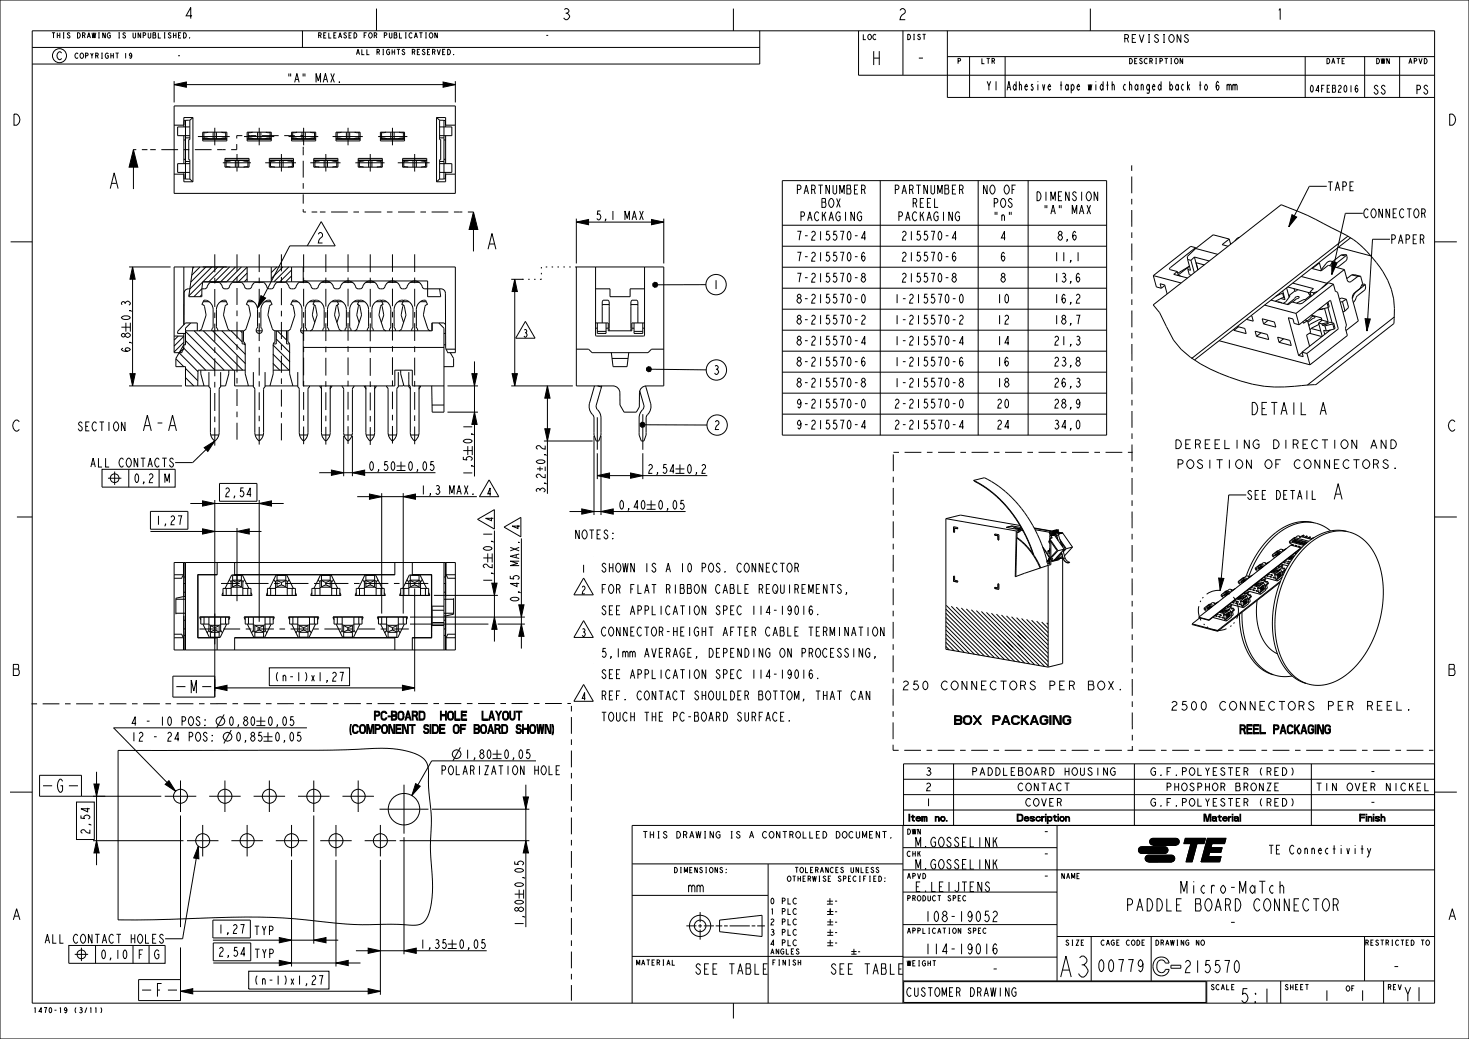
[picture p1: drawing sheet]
<svg xmlns="http://www.w3.org/2000/svg" width="420mm" height="297mm" viewBox="0 0 420 297" stroke-linecap="round" stroke-linejoin="round" font-family="sans-serif">
<defs><g id="words">
<text font-size="7.8" x="302.4" y="279.3">A3</text>
<g font-size="5.8">
<text x="40.3" y="123.2">A-A</text>
<text x="380.8" y="142.8">A</text>
</g>
<g font-size="5.2">
<text x="249" y="18.6">H</text>
<text x="261.7" y="18.6">-</text>
<text x="354.2" y="286.6">5:1</text>
<text x="400.9" y="286.2">Y1</text>
</g>
<g font-size="4.9">
<text x="54.2" y="198.1">M</text>
<text x="16.1" y="226.5">G</text>
<text x="44.4" y="284.9">F</text>
</g>
<g font-size="4.6">
<text x="357.3" y="118.5">DETAIL A</text>
<text x="337.1" y="255.4">Micro-MaTch</text>
<text x="321.7" y="260.4">PADDLE BOARD CONNECTOR</text>
<text x="351.1" y="265.4">-</text>
<text x="313.5" y="277.8">00779</text>
<text x="338.2" y="278">215570</text>
<text x="397.8" y="278">-</text>
</g>
<g font-size="4.1">
<text x="52.5" y="5.3">4</text>
<text x="160.4" y="5.6">3</text>
<text x="256.6" y="5.6">2</text>
<text x="364.5" y="5.6">1</text>
<text x="3.2" y="35.8">D</text>
<text x="413.7" y="35.8">D</text>
<text x="3.2" y="123.2">C</text>
<text x="413.7" y="123.2">C</text>
<text x="3.2" y="193.1">B</text>
<text x="413.7" y="193.1">B</text>
<text x="3.2" y="262.9">A</text>
<text x="413.7" y="262.9">A</text>
</g>
<g font-size="3.9">
<text x="90.4" y="69.5">2</text>
<text x="196.6" y="255">mm</text>
<text x="264.1" y="263.5">108-19052</text>
<text x="264.1" y="272.8">114-19016</text>
<text x="198.5" y="278.5">SEE TABLE</text>
<text x="237.2" y="278.5">SEE TABLE</text>
<text x="283.3" y="278.5">-</text>
<text x="378.2" y="286.1">1</text>
<text x="388.4" y="286.1">1</text>
</g>
<g font-size="3.6">
<text x="298" y="239.1">-</text>
<text x="261.4" y="242.1">M.GOSSELINK</text>
<text x="298" y="245.5">-</text>
<text x="261.4" y="248.4">M.GOSSELINK</text>
<text x="298" y="251.8">-</text>
<text x="261.4" y="254.9">E.LEIJTENS</text>
</g>
<g font-size="3.3">
<text x="81.8" y="23.6">&quot;A&quot; MAX.</text>
<text x="281.7" y="25.8">Y1</text>
<text x="287.6" y="25.8">Adhesive tape width changed back to 6 mm</text>
<text x="392.4" y="26.9">SS</text>
<text x="404.6" y="26.9">PS</text>
<text x="227.7" y="55.5">PARTNUMBER</text>
<text x="234.7" y="59.3">BOX</text>
<text x="255.7" y="55.5">PARTNUMBER</text>
<text x="260.7" y="59.3">REEL</text>
<text x="280.8" y="55.5">NO OF</text>
<text x="283.8" y="59.3">POS</text>
<text x="296.2" y="57.4">DIMENSION</text>
<text x="379.3" y="54.5">TAPE</text>
<text x="170.1" y="62.9">5,1 MAX</text>
<text x="228.7" y="63.1">PACKAGING</text>
<text x="256.7" y="63.1">PACKAGING</text>
<text x="283.8" y="63.1">&quot;n&quot;</text>
<text x="298.2" y="61.2">&quot;A&quot; MAX</text>
<text x="389.6" y="62.2">CONNECTOR</text>
<text x="227.7" y="68.7">7-215570-4</text>
<text x="257.7" y="68.7">215570-4</text>
<text x="285.8" y="68.7">4</text>
<text x="302.2" y="68.7">8,6</text>
<text x="397.4" y="69.7">PAPER</text>
<text x="227.7" y="74.7">7-215570-6</text>
<text x="257.7" y="74.7">215570-6</text>
<text x="285.8" y="74.7">6</text>
<text x="301.2" y="74.7">11,1</text>
<text x="203.7" y="82.6">1</text>
<text x="227.7" y="80.7">7-215570-8</text>
<text x="257.7" y="80.7">215570-8</text>
<text x="285.8" y="80.7">8</text>
<text x="301.2" y="80.7">13,6</text>
<text x="227.7" y="86.7">8-215570-0</text>
<text x="255.7" y="86.7">1-215570-0</text>
<text x="284.8" y="86.7">10</text>
<text x="301.2" y="86.7">16,2</text>
<text x="37.3" y="91.8" transform="rotate(-90 37.3 91.8)">0,3</text>
<text x="227.7" y="92.7">8-215570-2</text>
<text x="255.7" y="92.7">1-215570-2</text>
<text x="284.8" y="92.7">12</text>
<text x="301.2" y="92.7">18,7</text>
<text x="37.3" y="100.9" transform="rotate(-90 37.3 100.9)">6,8</text>
<text x="227.7" y="98.7">8-215570-4</text>
<text x="255.7" y="98.7">1-215570-4</text>
<text x="284.8" y="98.7">14</text>
<text x="301.2" y="98.7">21,3</text>
<text x="203.8" y="107">3</text>
<text x="227.7" y="104.7">8-215570-6</text>
<text x="255.7" y="104.7">1-215570-6</text>
<text x="284.8" y="104.7">16</text>
<text x="301.2" y="104.7">23,8</text>
<text x="227.7" y="110.7">8-215570-8</text>
<text x="255.7" y="110.7">1-215570-8</text>
<text x="284.8" y="110.7">18</text>
<text x="301.2" y="110.7">26,3</text>
<text x="227.7" y="116.7">9-215570-0</text>
<text x="255.7" y="116.7">2-215570-0</text>
<text x="284.8" y="116.7">20</text>
<text x="301.2" y="116.7">28,9</text>
<text x="22" y="123.2">SECTION</text>
<text x="204" y="122.8">2</text>
<text x="227.7" y="122.7">9-215570-4</text>
<text x="255.7" y="122.7">2-215570-4</text>
<text x="284.8" y="122.7">24</text>
<text x="301.2" y="122.7">34,0</text>
<text x="135" y="127.1" transform="rotate(-90 135 127.1)">0,1</text>
<text x="335.5" y="128.2">DEREELING</text>
<text x="362.8" y="128.2">DIRECTION</text>
<text x="390" y="128.2">AND</text>
<text x="25.6" y="133.5">ALL CONTACTS</text>
<text x="38.1" y="138">0,2</text>
<text x="46.8" y="138">M</text>
<text x="135" y="136.2" transform="rotate(-90 135 136.2)">1,5</text>
<text x="336.1" y="133.9">POSITION</text>
<text x="360.6" y="133.9">OF</text>
<text x="368.8" y="133.9">CONNECTORS.</text>
<text x="64" y="142">2,54</text>
<text x="120" y="141.3">1,3 MAX.</text>
<text x="155.9" y="141.2" transform="rotate(-90 155.9 141.2)">3,2±0,2</text>
<text x="356.3" y="142.8">SEE DETAIL</text>
<text x="176.7" y="145.6">0,40</text>
<text x="187.9" y="145.6">0,05</text>
<text x="44.3" y="150">1,27</text>
<text x="164.1" y="154">NOTES:</text>
<text x="171.6" y="163.6">SHOWN IS A 10 POS. CONNECTOR</text>
<text x="148.4" y="172.3" transform="rotate(-90 148.4 172.3)">0,45 MAX.</text>
<text x="171.6" y="169.6">FOR FLAT RIBBON CABLE REQUIREMENTS,</text>
<text x="171.6" y="175.7">SEE APPLICATION SPEC 114-19016.</text>
<text x="171.6" y="181.8">CONNECTOR-HEIGHT AFTER CABLE TERMINATION</text>
<text x="171.6" y="187.9">5,1mm AVERAGE, DEPENDING ON PROCESSING,</text>
<text x="78.3" y="194.7">(n-1)x1,27</text>
<text x="171.6" y="194">SEE APPLICATION SPEC 114-19016.</text>
<text x="257.6" y="197.2">250</text>
<text x="268.5" y="197.2">CONNECTORS</text>
<text x="298.4" y="197.2">PER</text>
<text x="309.3" y="197.2">BOX.</text>
<text x="171.6" y="200.1">REF. CONTACT SHOULDER BOTTOM, THAT CAN</text>
<text x="334.4" y="203">2500</text>
<text x="348" y="203">CONNECTORS</text>
<text x="378" y="203">PER</text>
<text x="388.9" y="203">REEL.</text>
<text x="37.3" y="207.4">4 - 10 POS:</text>
<text x="65.1" y="207.4">0,80</text>
<text x="98.5" y="209.7">(COMPONENT SIDE OF BOARD SHOWN)</text>
<text x="106.5" y="205.8">PC-BOARD</text>
<text x="126.3" y="205.8">HOLE</text>
<text x="138.3" y="205.8">LAYOUT</text>
<text x="171.6" y="206.2">TOUCH THE PC-BOARD SURFACE.</text>
<text x="272.9" y="207.1">BOX</text>
<text x="283.8" y="207.1">PACKAGING</text>
<text x="354.5" y="209.8">REEL PACKAGING</text>
<text x="125.9" y="221.4">POLARIZATION HOLE</text>
<text x="132.7" y="216.9">1,80</text>
<text x="143.8" y="216.9">0,05</text>
<text x="25.7" y="238.7" transform="rotate(-90 25.7 238.7)">2,54</text>
<text x="362.4" y="244.1">TE Connectivity</text>
<text x="149.7" y="253.9" transform="rotate(-90 149.7 253.9)">0,05</text>
<text x="12.5" y="269.6">ALL CONTACT HOLES</text>
<text x="62.1" y="266.8">1,27</text>
<text x="72.4" y="267.3">TYP</text>
<text x="149.7" y="265" transform="rotate(-90 149.7 265)">1,80</text>
<text x="28.6" y="274.1">0,10</text>
<text x="39.3" y="274.1">F</text>
<text x="43.9" y="274.1">G</text>
<text x="62.3" y="273.4">2,54</text>
<text x="72.5" y="273.9">TYP</text>
<text x="119.9" y="271.1">1,35</text>
<text x="131" y="271.1">0,05</text>
<text x="72.4" y="281.4">(n-1)x1,27</text>
<text x="259" y="284.8">CUSTOMER DRAWING</text>
</g>
<g font-size="2.9">
<text x="16" y="17.1">C</text>
<text x="321.1" y="12.1">REVISIONS</text>
<text x="149.4" y="96.4">3</text>
<text x="139.1" y="141.7">4</text>
<text x="141.1" y="149.2" transform="rotate(-90 141.1 149.2)">4</text>
<text x="148.6" y="151.5" transform="rotate(-90 148.6 151.5)">4</text>
<text x="166.1" y="163.7">1</text>
<text x="166.1" y="169.8">2</text>
<text x="166.1" y="181.9">3</text>
<text x="166.1" y="200.2">4</text>
<text x="264.4" y="221.6">3</text>
<text x="278.1" y="221.6">PADDLEBOARD</text>
<text x="303.8" y="221.6">HOUSING</text>
<text x="329.3" y="221.6">G.F.POLYESTER</text>
<text x="359.3" y="221.6">(RED)</text>
<text x="391.5" y="221.6">-</text>
<text x="264.4" y="226">2</text>
<text x="291" y="226">CONTACT</text>
<text x="333.5" y="226">PHOSPHOR</text>
<text x="352.8" y="226">BRONZE</text>
<text x="376.4" y="226">TIN</text>
<text x="385" y="226">OVER</text>
<text x="395.7" y="226">NICKEL</text>
<text x="264.4" y="230.4">1</text>
<text x="293.1" y="230.4">COVER</text>
<text x="329.3" y="230.4">G.F.POLYESTER</text>
<text x="359.3" y="230.4">(RED)</text>
<text x="391.5" y="230.4">-</text>
</g>
<g font-size="2.6">
<text x="374.4" y="26.4">04FEB2016</text>
<text x="257.7" y="234.7">Item</text>
<text x="267.4" y="234.7">no.</text>
<text x="287.8" y="234.7">Description</text>
<text x="341.8" y="234.7">Material</text>
<text x="386.7" y="234.7">Finish</text>
<text x="238.2" y="258.6">-</text>
<text x="238.2" y="261.6">-</text>
<text x="238.2" y="264.6">-</text>
<text x="238.2" y="267.6">-</text>
<text x="238.2" y="270.6">-</text>
<text x="244.8" y="273.1">-</text>
</g>
<g font-size="2.5">
<text x="184.4" y="239.6">THIS</text>
<text x="193.7" y="239.6">DRAWING</text>
<text x="208.5" y="239.6">IS</text>
<text x="214.1" y="239.6">A</text>
<text x="217.8" y="239.6">CONTROLLED</text>
<text x="238.2" y="239.6">DOCUMENT.</text>
</g>
<g font-size="2.2">
<text x="220" y="258.4">0</text>
<text x="220" y="261.4">1</text>
<text x="223.2" y="258.4">PLC</text>
<text x="223.2" y="261.4">PLC</text>
<text x="220" y="264.4">2</text>
<text x="220" y="267.4">3</text>
<text x="223.2" y="264.4">PLC</text>
<text x="223.2" y="267.4">PLC</text>
<text x="220" y="270.3">4</text>
<text x="223.2" y="270.3">PLC</text>
</g>
<g font-size="2">
<text x="14.6" y="10.9">THIS</text>
<text x="21.6" y="10.9">DRAWING</text>
<text x="32.9" y="10.9">IS</text>
<text x="37.1" y="10.9">UNPUBLISHED.</text>
<text x="90.7" y="10.9">RELEASED</text>
<text x="103.4" y="10.9">FOR</text>
<text x="109.1" y="10.9">PUBLICATION</text>
<text x="155.7" y="10.9">-</text>
<text x="246.5" y="11.3">LOC</text>
<text x="259.2" y="11.3">DIST</text>
<text x="21.2" y="16.7">COPYRIGHT 19</text>
<text x="50.5" y="16.7">-</text>
<text x="101.6" y="15.6">ALL</text>
<text x="107.3" y="15.6">RIGHTS</text>
<text x="117.1" y="15.6">RESERVED.</text>
<text x="273.6" y="18.2">P</text>
<text x="280.4" y="18.2">LTR</text>
<text x="322.6" y="18.2">DESCRIPTION</text>
<text x="379" y="18.2">DATE</text>
<text x="393.2" y="18.2">DWN</text>
<text x="402.5" y="18.2">APVD</text>
<text x="259.2" y="238.5">DWN</text>
<text x="259.2" y="244.8">CHK</text>
<text x="192.5" y="249.5">DIMENSIONS:</text>
<text x="224.9" y="252">OTHERWISE</text>
<text x="227.1" y="249.5">TOLERANCES</text>
<text x="239" y="252">SPECIFIED:</text>
<text x="242.5" y="249.5">UNLESS</text>
<text x="259.2" y="251.2">APVD</text>
<text x="303.2" y="251.2">NAME</text>
<text x="259.2" y="257.5">PRODUCT</text>
<text x="270.4" y="257.5">SPEC</text>
<text x="259.2" y="266.8">APPLICATION</text>
<text x="276.1" y="266.8">SPEC</text>
<text x="181.7" y="275.9">MATERIAL</text>
<text x="220.1" y="272.8">ANGLES</text>
<text x="220.6" y="275.9">FINISH</text>
<text x="304.5" y="270.2">SIZE</text>
<text x="314.6" y="270.2">CAGE</text>
<text x="321.6" y="270.2">CODE</text>
<text x="330.1" y="270.2">DRAWING</text>
<text x="341.4" y="270.2">NO</text>
<text x="390.1" y="270.2">RESTRICTED</text>
<text x="405.6" y="270.2">TO</text>
<text x="259.2" y="276.1">WEIGHT</text>
<text x="346" y="282.9">SCALE</text>
<text x="367.2" y="282.9">SHEET</text>
<text x="384.7" y="283.3">OF</text>
<text x="396.6" y="282.9">REV</text>
<text x="9.3" y="289.5">1470-19</text>
<text x="20.6" y="289.5">(3/11)</text>
</g>
</g></defs>
<path d="M38.2 42.8l1.2 5h-2.5zM135.4 60.6l1.2 5h-2.5zM329 239.9l.6-.3h6.6a.95 .95 0 0 1 .9 .9 .95 .95 0 0 1-.8 1h-6.7a.95 .95 0 0 1-.8-.5 .95 .95 0 0 1 .2-1.1zM345.2 239.6h5.3l-.4 1.5h-3.6l-3.1 5.3zM325.8 242.3l.6-.3h6.6a.95 .95 0 0 1 .9 .9 .95 .95 0 0 1-.8 1l-6.7 .1a.95 .95 0 0 1-.8-.6 .95 .95 0 0 1 .2-1.1zM327.7 244.7l.7-.2h6.5a.95 .95 0 0 1 1 .8 .95 .95 0 0 1-.9 1l-6.6 .1a.95 .95 0 0 1-.9-.6 .95 .95 0 0 1 .2-1.1zM338.9 239.6h5.8l-.4 1.5h-2.1l-1.4 5.3h-1.7l1.4-5.3h-2zM345.8 243.6l-.3 1.3h3.6l-.4 1.5h-5.3zM346.5 241.1l-.3 1.2h3.2l-.3 1.3h-3.3l-2.4 2.8z" fill="#000"/>
<g fill="none" stroke="#000" stroke-width=".29">
<path d="M0 0h420v297h-420zM9.2 8.8h401v278h-401zM9.2 13.6h208M54.2 10.8l.1 .1zM86.5 8.8v4.8M107.6 2.5v6.3M209.7 2.5v6.3M217.2 8.8v9.5h-208M245.5 8.8v12.7h164.7M258.2 8.8v12.7M270.9 8.8v19.1h139.3M270.9 16.2h139.3"/>
<path d="M277.2 16.2v11.7M287.4 16.2v11.7M311.7 2.5v6.3M373.2 16.2v11.7M390.2 16.2v11.7M400.2 16.2v11.7M49.8 30.3v25M49.8 35.8h2.8M52.6 38.8v8M52.6 35.8v.5M54.3 34.4l-1.7 .1v1.3M54.3 34.4v5.5"/>
<path d="M55.2 33.6h-2.6v2.2M55.2 33.6v18.4M55.2 33.6l-.9 .8M56.6 39h9.1M58 39.8h6.9M58 39.7h6.9M61.4 36.5v5M69.8 39h8.6M70.7 39.8h6.9M70.7 39.7h6.9M74.1 36.5v5M82.5 39h8.5"/>
<path d="M83.4 39.8h6.9M83.4 39.7h6.9M86.8 36.5v5M95.1 39h8.6M96.1 39.8h6.9M96.1 39.7h6.9M99.5 36.5v5M108.1 39h8.4M108.8 39.8h6.9M108.8 39.7h6.9M112.2 36.5v5M124.8 33.6h2.6v2.2h2.8v14h-2.8v2.2h-2.6"/>
<path d="M124.8 33.6l.9 .8M124.8 33.6v18.4M125.7 34.4l1.6 .1 .1 1.8M125.7 34.4v5.5M127.4 38.8v8M31.5 53.9l1.1-4.5 1.2 4.5M32 52.4h1.3M38.2 42.8l1.2 5h-2.5zM38.2 42.8v11.3M49.8 49.8h2.8M52.6 49.8v2.2h2.6M52.6 49.3v.5"/>
<path d="M52.6 45.5h.4M52.6 40h.4M52.6 49.8v1.3l1.7 .1M54.3 45.7v5.5M54.3 51.2l.9 .8M63.7 46.5h8M64.3 45.8h6.9M67.8 44v5M75.8 46.5h8.8M77 45.8h6.9M80.5 44v5M88.7 46.5h8.7"/>
<path d="M89.7 45.8h6.9M93.2 44v5M101.6 46.5h8.3M102.4 45.8h6.9M105.9 44v5M113.7 46.5h9.1M115.1 45.8h6.9M118.6 44v5M125.7 51.2l-.9 .8M125.7 45.7v5.5M126.9 45.5h.5M126.9 40h.5"/>
<path d="M127.4 49.3l-.1 1.8-1.6 .1M223.7 51.6h92.7v72.8h-92.7zM251.7 51.6v72.8M279.7 51.6v72.8M293.9 51.6v72.8M3 69.1h6.2M52.6 76.3v16.5M55.2 76.3l-1.2 8.5h3.7v-2.2M55.5 76.3l-.4 .4M57.2 76.3l-2.4 2.4M58.9 76.3l-4.3 4.3M60.6 76.3l-6.3 6.3"/>
<path d="M61.4 72.7v5.1M61.4 79.4v1.6M62.2 76.3l-4.2 4.3M63.9 76.3l-4.2 4.3M65.6 76.3l-4.2 4.3M67.3 76.3l-4.2 4.3M67.8 72.7v4.8M67.8 79.1v1.6M69 76.3l-4.2 4.3M70.7 76.4l-4.2 4.2M70.7 78.1l-2.5 2.5M70.7 79.7l-.9 .9"/>
<path d="M70.7 76.3h-20.9v24.5h2.2l.5-1.1 .1-4.4M70.7 76.3v4.3h-12.7M74.1 72.7v5.1M74.1 79.4v1.6M77.6 76.3h5.8v4.3h-5.8zM79.2 76.3l-1.6 1.6M80.5 72.7v4.9M80.5 79.2v1.6M80.9 76.3l-3.3 3.3M82.6 76.3l-4.3 4.3M83.4 77.2l-3.4 3.4M83.4 78.9l-1.7 1.7"/>
<path d="M86.8 72.7v5.1M86.8 79.4v1.5M93.2 72.7v5.1M93.2 79.4v1.6M99.5 72.7v5M99.5 79.3v1.6M105.9 72.7v5.1M105.9 79.4v1.6M112.2 72.7v5M112.2 79.3v1.6M118.6 72.7v5.1M118.6 79.4v1.5"/>
<path d="M130.2 76.3h-43.5v4.4M135.4 60.6l1.2 5h-2.5zM135.4 60.6v11.3M139.5 71.2l1.2-4.5 1.1 4.5M140 69.7h1.3M170.3 76.3h14l-.1 19.7h-13.8zM223.7 64.4h92.7M223.7 70.4h92.7M223.7 76.4h92.7M329.7 78.8l.9 3.2 1.4 .4M329.7 78.8l8 2.1M336.6 77.6l.3 1.1"/>
<path d="M336.6 77.6l-1 .8 3.9 1.1M336.7 78.1l3.4-2-3.2 2.5M336.9 78.7l.5 .2M336.9 78.7h-.3M337.4 78.9h.1M339.6 74.2l.8 3.1-.8-.2M339.6 74.2l.9 .2M339.6 76.5v.6M339.6 77.1l.4 1.4 .6 .2M340.5 74.4l1 3.6M341.5 73.5l1 3.6-.5-2 2.3 .6M341.5 73.5l-1 .9"/>
<path d="M341.5 73.5l4.2 1.1M341.8 70.8l-7.4 5.9 .3 .4 1.9 .5M341.8 70.8v.3M341.8 70.8h.1M341.8 70.8l-1.4-.4-10.7 8.4M341.8 70.8l.1 .2M341.9 71l-2.5 2.3 .2 .9M341.9 71l6.3 1.7M344.2 75.7v.1M351.5 68.3l-4.6-1.2-5 3.9M351.5 68.3l-2.1 1.6 1.7 .5M351.5 68.3l.4 1.5"/>
<path d="M354.4 67.8l-.6 .3-.7 .8M372 79l7.4 2M377 75.1l-35.5 27.8M377 75.1l.2 .1M377.2 75.2l-2 1.6 2.5 .6 2.1-1.6 4.6 1.3M377.2 75.2l.6 2-.3 .2M381.9 75l-.8 .1-.9 .8M381.9 75l.1 .1M381.9 75l-1.5-.4-.5 .1-.8 .7-1.3 1.7M382 75.1h.1M382.7 70.7l9.2 2.4M383.5 72.9l-2.7 1.8"/>
<path d="M383.5 72.9l1.2 .3M384.4 77.1l.8 2.9a.73 .73 0 0 0 .4 .6 .73 .73 0 0 0 .8-.2l1.8-1.4M384.4 77.1l-5 3.9M384.7 73.2l-2.2 1.7-.4 .2M385 72.8l.2 1-.2 .6-2.2 1.7-.8 .3M385 72.8l-1.5 .1M385 72.8l-.3 .4M385.4 67.5l-44.6 34.9M386.1 68l-9.1 7.1M386.5 78.6l.8-.1 1.7 .5M386.5 78.6l-1.4 1M386.5 78.6l1.7 .4"/>
<path d="M389 79l.6 2-.8 1.5-1.8 1.5-.4 1.1 1.8 6.6-3.6 2.8M389 79h-.8M410.2 69.1h6.3M49.8 96.1h2.8M51 96.1l-1.2 1.1M52.2 99.2l6.6 6.6M52.5 99.6l-1.2 1.2M52.6 97.9l-2.8 2.7M52.6 96.2l-2.8 2.7M53 97.4l8.5 8.4M53 94.7l11.1 11.1M54.3 82.6h-.4a1.25 1.25 0 0 0-1.3 1.2v9"/>
<path d="M54.5 92.3h1.9v2.3M55.5 94.6l11.3 11.2M57.7 84.2l-.6 .6M57.7 82.5l-2.3 2.3M57.9 80.6l-3.9 4M58 80.6l-.3 2M58.1 94.6l11.3 11.2M58.5 87.6l.4 2.5-1.2 3.8M60.8 94.6l9.4 9.4M61.4 82.6v5.1M61.4 89.3v1.6M61.4 92.5v5.1"/>
<path d="M61.4 99.2v1.6M63.4 94.6l6.8 6.7M64.3 87.6l-.4 2.5 1.2 3.8M66.1 94.6l3.1 3.1M67.8 82.3v4.9M67.8 88.8v1.6M67.8 92v4.8M67.8 98.4v1.6M68.7 94.6l.5 .5M69.2 94.6v3.7h.9M69.6 94.6h-16.6v4h-.5l-2.2 3.9v2.3h2.7v5.5h3.5l.1-4.5h13.5M69.8 98.3l.4 .4"/>
<path d="M71.2 87.6l.4 2.5-1.2 3.8M73.2 94.6h1.8M74.1 82.6v5M74.1 89.2v1.6M74.1 92.4v5.1M74.1 99.1v1.6M77 87.6l-.4 2.5 1.2 3.8M78 98.6l4.9 4.8M78.6 94.6h3.7M79 96.9l3.9 3.9M79 94.6v3.7h-.9M79.3 94.6l2.6 2.6"/>
<path d="M80.5 82.4v4.8M80.5 88.8v1.6M80.5 92v4.9M80.5 98.5v1.6M81.9 94.6v3.7h.9M83.9 87.6l.4 2.5-1.2 3.8M86.7 94.6v15.7h26.2M86.7 99.3h40.2M86.7 80.3h35.6M86.8 80.3a2.76 2.76 0 0 1 2.5 2.1 1.19 1.19 0 0 0 1.9-.9 2.29 2.29 0 0 1 2.3-1.2 2.29 2.29 0 0 1 1.9 1.9 1.21 1.21 0 0 0 1.3 .3 1.21 1.21 0 0 0 .8-1 2.29 2.29 0 0 1 2.4-1.2 2.29 2.29 0 0 1 1.9 1.9 1.21 1.21 0 0 0 1.2 .3 1.21 1.21 0 0 0 .9-1 2.29 2.29 0 0 1 2.3-1.2 2.29 2.29 0 0 1 1.9 1.9 1.21 1.21 0 0 0 1.3 .3 1.21 1.21 0 0 0 .8-1 2.29 2.29 0 0 1 2.4-1.2 2.29 2.29 0 0 1 1.9 1.9 1.21 1.21 0 0 0 1.2 .3 1.21 1.21 0 0 0 .9-1 2.29 2.29 0 0 1 2.3-1.2 2.29 2.29 0 0 1 1.9 1.9l.7 .4h4.6a1.25 1.25 0 0 1 1.2 1.2l.1 15.9M86.8 82.5v5.1M86.8 89.2v1.6"/>
<path d="M86.8 92.4v5M86.8 99v1.6M88.1 80.7h-2.6l-.5 .6-.6 1.1-1 .2M89.7 87.6l-.4 2.4 .7 2.2M90.2 87.6l.4 2.5-1.2 3.8M91.9 80.7h2.5M93.2 82.6v5M93.2 89.2v1.6M93.2 92.4v5.1M93.2 99.1v1.6M96.1 87.6l-.4 2.5 1.2 3.8M96.6 87.6l.4 2.4-.7 2.2"/>
<path d="M98.2 80.7h2.6M99.5 82.5v5.1M99.5 89.2v1.6M99.5 92.4v5M99.5 99v1.6M102.4 87.6l-.4 2.4 .7 2.2M102.9 87.6l.4 2.5-1.2 3.8M104.6 80.7h2.5M105.9 82.6v5.1M105.9 89.3v1.6M105.9 92.5v5M105.9 99.1v1.6"/>
<path d="M108.8 87.6l-.4 2.5 1.2 3.8M109.3 87.6l.4 2.4-.7 2.2M110.9 80.7h2.6M112.2 82.5v5M112.2 89.1v1.6M112.2 92.3v5M112.2 98.9v1.6M115.1 87.6l-.4 2.4 .7 2.2M115.6 87.6l.4 2.5-1.2 3.8M117.3 80.7h2.5M118.6 82.5v5.1M118.6 89.2v1.6"/>
<path d="M118.6 92.4v5M118.6 99v1.6M121.5 87.6l-.4 2.5 1.2 3.8M125.4 92.3h-1.8v2.3h-37.7M126.9 98.6h.5M170.3 82.6h4.1M172.2 87.6v4.7M174.2 87.6v6.3M180.2 82.6h4.1M180.4 87.6v6.3M182.4 87.6v4.7M223.7 82.4h92.7"/>
<path d="M223.7 88.4h92.7M223.7 94.4h92.7M329.7 87.2l36.6-28.7a132 132 0 0 1 20.6 10 33.6 33.6 0 0 1 10.9 14.2 25.6 25.6 0 0 1 .7 9.8l-22.3 17.4-2.3 .2a42.3 42.3 0 0 1-25.2-3.4 35.2 35.2 0 0 1-11-6.8l-2.2-2.7-4-7.8zM332 82.4l-.3-1.3 1.3 .4 .7 2.5M333 81.6l-1 .8M348.5 97.4l26 6.9M352.7 94.1l.1 .3M353.8 93.3l2.1 .6 .4 1.5-3.5-1M354.1 93.4l-1.3 1M357.7 90.3h.2l.4 1.5-1.9-.5M358.8 94.7l3.5 .9 .4 1.5-3.5-1zM360.5 95.1l-1.3 1"/>
<path d="M360.9 91.1l3.5 .9 .4 1.5-3.5-.9zM361.6 87.2l8.9 2.4M362.6 91.6l-1.3 1M365.3 96.4l3.5 .9 .4 1.5-3.5-1zM365.3 86.3l1.1 .2M366.4 86.5h.1M366.4 86.5l.1 .1M366.4 86.5v.1M366.7 83.2l.7 2.5-1.2-.4M366.7 83.9l-1.9 .8M366.7 83.9l.4 1.2M366.9 83.8l-.2 .1"/>
<path d="M367 96.8l-1.3 1M367.1 85.1l-.6 .1-1.9 .9M367.2 85l-.1 .1M367.9 82.3l.7 2.6M368.2 82l6.4 1.7M368.6 84.4l.1 .4M368.7 84.8l-1.1 1.5-.7 .4M369.5 86.3l1.9-1.2a.61 .61 0 0 0-.7-.4 .61 .61 0 0 0-.5 .6l-2.2 1.7M369.6 80.9l5.9 1.6-1 .9M370 82.5l.2 .8M370.5 89.6l.9 3.2M371 82.8l-.1 .1"/>
<path d="M371 82.8l-2.4 1.6M371.4 92.8l9-6.9 2.2 8.1-8.9 7M371.4 92.8l-1.4-.3-.3-1.3-1.4-.4 3 10.8M373.1 91.5l.7 .2M373.2 85.6l-.6 .1-1.9 1M373.2 85.6l.1 .3M373.8 91.7l-1.2 .7-.1-.4M373.8 91.7l.9 3.3-1.1 .8 .8 3.2M373.8 91.7l.9-.6a.75 .75 0 0 1 .5-.6 .75 .75 0 0 1 .8 .2l-2.1 1.4M374 83.6l.5 .9M374.4 95.3l3.6 .9M374.5 83.4l1 .3"/>
<path d="M374.5 83.4l.4 1.3M374.6 84.5h.1M374.6 84.5l-1.4 1.1M374.6 84.5l.1 .3M374.7 84.2l-.1 .3M374.9 93.9l-.4 .4M374.9 93.9l2.7 .7M374.9 90.1l2.9 .8 .2 .7M375.5 83.7l.1 .4M376.6 83.4l-1.1 .3M376.8 88.6h.1M376.9 88.6h.1"/>
<path d="M377 92.3l.9 .3M377 92.3l1 3.8M377.1 92.7l-2.2 1.2M377.1 88.3l.4 .2M377.4 88.1l.1 .4M377.7 91.3l-.5 .1-2.4 1.2-.6 .5M377.7 91.3l.1 .4M377.9 91.2l-.2 .1M377.9 92.6l.1 .4M378 93l.8 .2M378.3 88.3l-1.4 .3M378.4 88.2l-.1 .1"/>
<path d="M378.7 88.2l1 3.8M378.8 93.2l.4 1.4M379.2 94.6l-.8-.2 .4 1.2M379.4 81l-1.5 1.3M379.4 92.3l-1.5 .3M379.4 92.3l.1 .3M379.4 86.6l.4 1.3M379.5 92.6l-1.5 .4M379.7 87.9l1.2 4.4M379.7 86.4l.3 1.3-.2 .2M379.7 92l-1.7-.5-1 .8M379.7 92l-.3 .3"/>
<path d="M379.8 87.9l-2.3 .6M380 94.4v.2M380.3 94.4h.1M380.3 94.4l-8.1 6.3M381 92.6l-2.2 .6M381 92.6l.4 1.5M381.2 81.2l-1.4-.3-7.9 5.9-2.5-.5-1.1 .8-4.9-1.3M381.2 81.2l.6 2.1 .6 .2 2.6 9.4-.3 1 .5 2-10.7 8.4M381.2 81.2l-10.7 8.4M381.3 92.4l-1.1-.3-.7 .5M381.3 92.4l.4 1.5-.3 .2M381.3 92.4l-.3 .2"/>
<path d="M381.4 94.1l-2.2 .5M383 85.5l.5-.3 1.4 .3M383.8 86.2l-.6 .2M383.8 86.2l.7 2.7M384.5 88.9l-.6 .3M384.9 85.5l-1.1 .7M384.9 85.5l.7 2.4-1.1 1M389.4 81.5l.6 .1M389.5 81.2l.8 .1M390 81.6l-2.5 2-.9 1.6M390.3 81.3l.1 .9-.1 .6-2.3 1.9-1.1 1.8M390.3 81.3l-.3 .3"/>
<path d="M398.6 90.6l-24.8 19.5M50.3 102.6l2.2 2.2M51.2 100.8l5.4 5.4M53 108l2.4 2.3M53 105.3l3.6 3.5M60.2 111.3v12.3M61.4 102.4v5.2M61.4 109.2v1.5M61.4 112.3v5.2M61.4 119.1v1.6M62.7 111.3v12.3M67.8 101.6v4.8"/>
<path d="M67.8 108v1.6M67.8 111.2v4.9M67.8 117.7v1.6M72.9 111.3v12.3M74.1 102.3v5.1M74.1 109v1.5M74.1 112.1v5.1M74.1 118.8v1.6M75.4 111.3v12.3M78 103.9l2 1.9M78 101.2l4.6 4.6M78.1 105.8h4.7"/>
<path d="M80.5 101.7v4.9M80.5 108.2v1.6M80.5 111.4v4.8M80.5 117.8v1.6M85.6 111.3v12.3M86.8 102.2v5.1M86.8 108.9v1.6M86.8 112.1v5M86.8 118.7v1.6M88.1 111.3v12.3M91.9 110.7v12.9M93.2 102.3v5.1"/>
<path d="M93.2 109v1.5M93.2 112.1v5.1M93.2 118.8v1.6M94.4 110.7v12.9M98.3 111.3v12.3M99.5 102.2v5M99.5 108.8v1.6M99.5 112v5.1M99.5 118.6v1.6M100.8 111.3v12.3M104.6 110.7v12.9M105.9 102.3v5.1"/>
<path d="M105.9 109v1.6M105.9 112.2v5.1M105.9 118.9v1.6M107.1 110.7v12.9M111 111.3v12.3M112.2 102.1v5.1M112.2 108.8v1.6M112.2 111.9v5.1M112.2 118.6v1.6M113.5 111.3v12.3M116.9 106.4v2M117.3 110.7v12.9"/>
<path d="M118.6 102.2v5.1M118.6 108.9v1.6M118.6 112.1v5M118.6 118.7v1.6M119.8 110.7v12.9M123.6 117.8h3.3M128.7 100.8l1 1.7v2.3h-2.8M169.9 110.7l-1.3 4.6a3.6 3.6 0 0 0 1.1 3.5l.1 4.8M170.8 119.3v9.3M171.8 111.3l-1.3 4.5v.7a5.5 5.5 0 0 1 1.3 3v4.1M174.8 100.8l.5 4h4l.5-4M175 102.5h4.6"/>
<path d="M182.9 111.7l1.2 4.1v.7a5.5 5.5 0 0 0-1.4 3v4.1M183.8 118.4v10.2M184.7 110.7l1.3 4.6a3.6 3.6 0 0 1-1.1 3.5l-.2 4.8M223.7 100.4h92.7M223.7 106.4h92.7M223.7 112.4h92.7M223.7 118.4h92.7M340.6 102.3l.2 .1M340.8 102.4l.1 .1M372.2 100.7l.4 1.3-1.3-.4M372.2 100.7l1.5 .3M372.3 100.8l-1 .8"/>
<path d="M373.7 101l.8 3.3M61.4 122.3v5.1M67.8 120.8v4.9M74.1 122v5.1M80.5 121v4.9M86.8 121.9v5.1M93.2 122v5.1M99.5 121.8v5.1M105.9 122.1v5.1M112.2 121.8v5M118.6 121.9v5.1M4.8 147.8h4.4"/>
<path d="M169.6 159.1h.1M364.1 159.1l-.1-.1h.2l.1 .5M364.2 159l-.1 .1M364.4 158.3l.3 .2M364.4 158.3h.1M364.7 158.5l.5-.3-.5 .4M365.1 158h.2M365.3 158l.1 .7M365.3 158.6v.2M365.3 158.7h.1M365.4 157.9l-.1 .1M365.4 157.9l.2 .6"/>
<path d="M365.4 157.9l.8 .2M365.4 157.5l-1 .8M365.4 157.5l-.1-.1-1.6 1.2 .4 .5M365.4 157.5h.1M365.5 158.1l.5 .1M365.6 158.5v.1M365.8 158.2v.1M365.9 158.2v.1M367.3 157.1l-.4 .3M367.3 157.1v.1M367.7 156.8l-.4 .3M368.4 159.6h.1"/>
<path d="M368.5 159.6h.1M368.8 159.7h.2M368.9 159.4l-.4 .2M368.9 155.3v-.2l.2 .1 .2 .7M369 159.7h.1M369 159.1l.1 .5-.4 .1M369.1 155.2l-.2 .1M369.2 158.9l.8 .2M369.3 159.5l-.3 .3M369.4 159.7h.1M369.5 159.2v.1M369.6 154.7l.5-.3-.5 .4"/>
<path d="M369.6 159.2h.1M369.9 159.3l-.7-.2 .1 .4M370 154.1l.1 .1M370.1 154.2l.2 .7M370.3 154l-.2 .2M370.3 154l.2 .7M370.3 154l3.6 1M370.3 154.9l-.1 .1M370.3 154.9h.1M370.3 153.7l-1 .8 .3 .1M370.3 153.7l-.2-.1-1.5 1.2 .3 .5M370.3 153.7h.1"/>
<path d="M370.3 154.9l-.1-.1v.2M370.4 154.3l.7 .2 .1 .6-.2-.1M370.4 154.9h-.1M370.5 154.7l-.2 .2M370.6 158.3h.1M370.7 157.8l-.4 .2M370.7 154.4v.1M370.8 154.4h.1M371 154.8l-.4 .3M371.1 155l-.3 .1M371.1 155.2l.3-.3-.1-.4 .7 .2 .1 .6-.4 .1M371.5 155.3h.1"/>
<path d="M371.6 154.6v.1M371.6 155.3h-.1M371.6 155.3h.1M371.7 154.6v.1M371.8 155.4h.1M371.9 155.4h.1M371.9 155.1l-.3 .1M372 156.6l-2.9-.8-26.4 20.6M372 156.6l-26.4 20.6M372 156.6l-26.3 20.7M372 155.4h.1M372.2 155.4h-.2"/>
<path d="M372.2 155.4h.1M372.2 155.4v-.6l.7 .2 .2 .5-.4 .1M372.2 153.2h.1M372.3 155.5h.1M372.4 153.3l-.3 .1M372.4 153.3h-.3l-.3 .3M372.4 153.3h.1M372.5 155.6h.1M372.5 155.5h.1M372.5 155.5v.1M372.5 154.9v.1M372.5 153l-.2 .2"/>
<path d="M372.7 154.9h-.1M372.7 153.1l-.3 .2M372.8 155.6h.1M372.8 153.2l-.4 .3M372.9 155.3l-.3 .2M372.9 153.6h.1M372.9 155.7h.1M373.1 153.5l-.2 .1M373.1 153.5h.2M373.2 155.4l-.2 .3M373.3 153.5l-.3 .2M373.3 153.5h.1"/>
<path d="M373.4 155.1l.1 .1M373.5 153.3l-.4 .2M373.6 153.3l-.3 .2M373.7 155.2l-.6-.2 .1 .4M373.7 153.5l-.4 .2M374 153.9h.1M374 153.7l-.2 .2M374 153.7l.2 .1M374.2 153.8l-.2 .1M374.2 153.8h.1M374.4 153.5l-.3 .2M374.6 153.6l-.4 .2"/>
<path d="M374.6 153.7l-.4 .3M375 154l-.3 .1M375 154h.1M375.1 154l-.2 .2M375.1 154h.1M375.3 153.8l-.3 .2M410.2 147.8h6.3M49.8 160.8h2.7v3.5h-2.7zM50.3 175.3h2.7M50.3 171.3h2.7M52.5 164.3l-.5 1h-2.2M52.5 170.5l-2.2 .5v4.6"/>
<path d="M52.5 170.5h.5M52.5 160.8h.5M52.6 176.1v4.2M52.6 166.3v4.2M52.6 160.8v4.2M52.6 165v1.3M53 164.9l-.4 .1M56.5 164.2v18.1zM57 179.8h5.2M57.4 177.2l-.3-.8h8.6l-.3 .8M57.7 176.4h.1M58 178.4l1.9 3.8h3l1.9-3.8"/>
<path d="M59.7 176.4h3.4M61.4 175.4v8.8M63.2 166.8h5.4M63.8 169.4l-.3 .8h8.6l-.3-.8M63.8 179.8h4.9M64.4 168.2l1.8-3.8h3.1l1.9 3.8M66.1 170.2h3.3M66.5 165.8v-1.4h2.5v1.4M67.8 164.3v7.5M70.1 177.2l-.3-.8h8.6l-.3 .8M70.2 166.8h6.6M70.3 179.8h1.6"/>
<path d="M70.7 178.4l1.9 3.8h3l1.9-3.8M72.4 176.4h3.4M73.4 179.8h4.9M76.5 169.4l-.3 .8h8.6l-.3-.8M77.1 168.2l1.8-3.8h3.1l1.9 3.8M78.4 166.8h1.6M78.8 170.2h3.3M79.2 165.8v-1.4h2.5v1.4M79.9 179.8h1.6M81.6 166.8h6.6M82.8 177.2l-.3-.8h8.6l-.3 .8M83.1 179.8h4.9"/>
<path d="M83.4 178.4l1.9 3.8h3l1.9-3.8M85.1 176.4h3.4M89.2 169.4l-.3 .8h8.6l-.3-.8M89.6 179.8h1.5M89.8 168.2l1.8-3.8h3.1l1.9 3.8M89.8 166.8h1.6M91 165.6l.5 .8M91.5 170.2h3.3M91.9 165.8v-1.4h2.5v1.4M92.7 179.8h4.9M93 166.8h6.6M95.3 165.6l-.5 .8"/>
<path d="M95.5 177.2l-.3-.8h8.6l-.3 .8M96.1 178.4l1.9 3.8h3l1.9-3.8M97.8 176.4h3.4M99.2 179.8h1.6M101.2 166.8h1.6M101.9 169.4l-.3 .8h8.6l-.3-.8M102.4 179.8h4.8M102.5 168.2l1.8-3.8h3.1l1.9 3.8M103.7 165.6l.5 .8M104.2 170.2h3.3M104.4 166.8h6.6M104.6 165.8v-1.4h2.5v1.4"/>
<path d="M108 165.6l-.5 .8M108.2 177.2l-.3-.8h8.6l-.3 .8M108.8 178.4l1.9 3.8h3l1.9-3.8M108.8 179.8h1.6M110.5 176.4h3.4M112 179.8h4.9M112.6 166.8h1.6M114.6 169.4l-.3 .8h8.6l-.3-.8M115.2 168.2l1.8-3.8h3.1l1.9 3.8M115.8 166.8h6.7M116.4 165.6l.5 .8M116.9 170.2h3.3"/>
<path d="M117.3 165.8v-1.4h2.5v1.4M120.7 165.6l-.5 .8M123.4 164.2v18.1M126.9 174.4h-3.3v3.5h3.3M126.9 175.3h2.8M126.9 171.3h2.8M126.9 160.8h.5M126.9 164.9l.4 .1M127.3 165l.1 5.5M127.3 160.8v4.2M127.4 176.1l-.1 5.5M129.7 171v4.6l-2.8 .5"/>
<path d="M164.1 164h.1M164.1 176.1h.1M166.9 165.2l2.7 4.8h-5.5zM166.9 177.4l2.7 4.8h-5.5zM169.6 171.3h.1M340.8 178.3l.1 .2 7.2 2M340.8 178.3l7.3 2M342.7 176.4l3 .9M342.7 176.4l2.9 .8M343 176.6l-2.2 1.7M344.6 174.4l-.1-.2 .2 .1 .1 .5M344.7 174.3l-.1 .1"/>
<path d="M345.2 173.8l.5-.3-.5 .4M345.6 173.2l.2 .1M345.6 177.2l.1 .1M345.8 173.3l.1 .6M345.8 173.9v.1M345.8 173.9h.1M345.9 173.1l.2 .7M345.9 173.1l-.1 .2M345.9 173.1l.8 .2M345.9 172.7l-1 .9 .3 .1M346 172.7h-.2l-1.6 1.2 .4 .5M346 172.7v.1"/>
<path d="M346 173.4l.5 .1M346.3 173.4v.1M346.4 173.5h.1M347.8 172.5l.1-.2-.5 .4M347.8 172.3h.1M348.2 172.1l-.3 .2M348.9 174.8l.1 .1M349 174.9h.1M349.3 175h.2M349.4 174.6l-.4 .3M349.5 175h.1M349.5 174.3l.1 .6h-.4"/>
<path d="M349.6 170.4h-.2v.2M349.6 170.4l.1 .6M349.6 170.5l-.2 .1M349.7 174.1l1.1 .3M350 174.4v.1M350.1 170l.5-.3-.5 .3M350.1 174.4v.1M350.3 177l.1 .2-.2-.1M350.3 177l-.1 .1M350.3 174.9l-.2 .1M350.3 175.8h.1M350.5 176.3l.1 .5"/>
<path d="M350.5 169.4h.1M350.5 174.6l.1 .1M350.6 169.4l.1 .7M350.6 174.6l-.9-.3 .1 .4-.3 .3M350.7 170v.2M350.7 176l-.1 .1M350.7 176l.4 .1M350.7 175.5l.4 .2M350.8 169.3l-.2 .1M350.8 169.3l.2 .7M350.8 169.3l.8 .2M350.8 168.9l-1 .9 .3 .1"/>
<path d="M350.8 168.9h-.2l-1.5 1.2 .3 .5M350.8 168.9v.1M350.9 169.5l.5 .2M350.9 173.3h-.1M351 175.8l.1 .6-.5-.2M351 175.8h.1M351 175.7l-.4 .2M351 169.9l-.1 .1M351 175.9l-.3 .1M351.1 175.7l-.1 .1M351.1 175.7l.3 .1M351.2 169.6v.1"/>
<path d="M351.3 169.7h.1M351.4 175.2l.1 .6M351.4 174.2l-1.1 .8h-.4M351.5 174.9h.1M351.5 174.9l-1.3 1-.5-.3 .5 1.5M351.5 176.1h-.1M351.5 176.1l-1.2 .9M351.5 174.9l.3 1.2-1.3 1-.2-.1M351.7 173.3l-.3 .2M351.7 173.3h.1M351.7 173.3h-.3l-.3 .3M351.8 174.8h.3"/>
<path d="M351.9 173.1l-.4 .2M352 174.9l.1 .4M352 174.9l-.1 .1M352 173.1l-.2 .2M352.1 175.3l-.1 .1M352.1 173.3l-.4 .2M352.1 174.8v.5M352.1 174.8l-.1 .1M352.5 173.8l.2 .1M352.5 174.8l-.1 .2M352.5 174.8h.1M352.6 168.7l.2-.2-.5 .3"/>
<path d="M352.8 174.3l-.4 .5M352.8 174.5l-.3 .3M353 168.3l-.3 .2M353.7 171h.2M353.9 171.1h.1M353.9 171h.1M353.9 171v.1M354.2 171.1l.1 .1M354.3 170.8l-.3 .2M354.3 166.8v-.2h.1l.2 .6M354.3 171.2h.1M354.3 170.5l.2 .5-.4 .1"/>
<path d="M354.5 166.7l-.2 .1M354.5 171.1l-.1 .1M354.5 171.1h.1M354.6 170.3l1 .3M354.7 170.9l-.2 .2M354.9 170.6v.1M355 166.2l.5-.3-.5 .3M355 170.6h.1M355.2 173.2v.2l-.2-.1M355.2 173.2l-.2 .1M355.2 171.1l-.2 .1M355.2 171.9v.1"/>
<path d="M355.4 172.5l.1 .4M355.4 165.6h.1M355.4 170.7l.1 .2M355.5 172.4l.5 .2M355.5 172.1h.1M355.5 165.6l.2 .7M355.5 170.8l-1-.3 .2 .4M355.5 166.2l.1 .2M355.6 172.2l-.1 .1M355.6 172.2l.3 .1M355.6 171.7l.4 .2M355.6 166.3h.1"/>
<path d="M355.7 165.5l.2 .6M355.7 165.5l-.2 .1M355.7 165.5l.7 .2M355.7 165.1l-1.1 .9 .4 .1M355.7 165.1h-.2l-1.5 1.1 .3 .6M355.7 165.1h.1M355.7 165.7l.5 .2M355.8 169.4l-.1 .1M355.9 172l.1 .5M355.9 172h.1M355.9 171.9l-.4 .1M355.9 172.1l-.3 .1"/>
<path d="M356 171.9l-.1 .1M356 171.9h.2M356 165.8l.1 .1M356.2 165.8v.1M356.2 171.4l.2 .6M356.3 170.4l-1.1 .8-.4-.1M356.3 171.1h.1M356.3 171.1l-1.2 1-.5-.3 .4 1.5M356.3 172.3h.1M356.3 172.3l-1.1 .9M356.3 171.1l.4 1.1-1.3 1h-.2M356.4 169.5l-.4 .3"/>
<path d="M356.4 169.5h.2M356.6 169.5l-.3 .2M356.7 171h.3M356.7 169.3l-.3 .2M356.8 171.1l.1 .4M356.8 171.1h-.1M356.9 169.3l-.3 .2M356.9 171.5h-.1M357 169.5l-.4 .2M357 171l-.1 .5M357 171l-.2 .1M357.3 170.9l-.1 .1"/>
<path d="M357.3 170.9h.1M357.3 170l.3 .1M357.4 171l-.1 .2M357.4 171h.1M357.6 164.7l-.4 .3M357.7 170.5l-.4 .4M357.7 170.7l-.3 .3M357.9 164.5l-.4 .4M358.6 167.2h.1M358.8 167.2h.1M359.1 167.3h.1M359.2 167.3h.1"/>
<path d="M359.2 167l-.4 .2M359.2 167.3v.1M359.2 167.4h.1M359.2 167.2l-.2 .1M359.2 166.7l.2 .5h-.2M359.3 162.8h-.2l.1 .1M359.3 162.8l.2 .5M359.3 162.8l-.1 .1M359.4 167.3l-.1 .1M359.4 167.3h.1M359.5 166.5l1 .3M359.6 162.2h.1"/>
<path d="M359.6 162.2l.2 .1M359.7 166.8l.1 .1M359.9 162.3l.4-.3-.4 .4M359.9 166.8h.1M360.1 169.4v.2l-.2-.1M360.1 169.4l-.2 .1M360.1 167.2l-.3 .2M360.1 168.1v.1M360.2 168.7l.2 .4M360.3 161.8h.1M360.3 166.9l.1 .2M360.4 161.8l.2 .7"/>
<path d="M360.4 167l-1-.3 .1 .4-.1 .2M360.4 162.4v.2M360.4 168.4v.1M360.4 168.4l.4 .1M360.5 168.4h.1M360.4 167.9l.5 .2M360.4 162.5h.1M360.5 161.7l.2 .7M360.5 161.7l-.1 .1M360.5 161.7l.8 .2M360.6 161.3l-1.1 .9M360.6 161.3l-.2-.1-1.5 1.2 .3 .5"/>
<path d="M360.6 161.3h.1M360.6 161.9l.5 .1M360.6 165.6v.1M360.7 168.2l.2 .5-.5-.1M360.7 168.2h.2M360.7 168.1l-.4 .2M360.7 168.2l-.2 .2M360.9 168.1l-.2 .1M360.9 168.1h.2M360.9 162l.1 .1M361.1 162l-.1 .1M361.1 167.6l.2 .6"/>
<path d="M361.1 166.6l-1 .8-.5-.1M361.2 168.5h.1M361.2 168.5l-1.1 .9M361.2 167.3l-1.3 1-.4-.3 .4 1.5M361.2 167.3h.1M361.2 167.3l.3 1.1-1.2 1h-.2M361.2 165.7l-.4 .3M361.2 165.7h.2M361.4 165.7l-.2 .1M361.4 165.7h.1M361.6 167.2h.3M361.6 165.4l-.3 .3"/>
<path d="M361.7 167.3l.1 .4M361.7 167.3h-.1M361.8 165.5l-.3 .2M361.8 167.7h-.1M361.8 165.7l-.3 .2M361.9 167.2l-.1 .5M361.9 167.2l-.2 .1M362.2 166.2l.2 .1M362.4 161v.1M362.4 160.9l-.4 .3M362.4 160.9h.2M362.5 160.9h.1"/>
<path d="M362.5 166.7l-.4 .5M362.6 160.9l-.2 .1M362.6 166.9l-.5 .4M362.8 160.7l-.3 .2M363.5 163.4h.1M363.6 163.4h.1M363.9 163.5h.2M364 163.2l-.4 .2M364.1 163.5h.1M364.1 163.4l-.3 .1M364.1 162.9l.1 .5h-.1M364.1 163.5v.1"/>
<path d="M364.4 162.7l1 .3M364.4 163.3l-.2 .3M364.6 163v.1M364.7 163h.1M364.9 165.6l.1 .1h-.2M364.9 165.6l-.1 .1M365 163.4l-.3 .2M365 164.3v.1M365.1 164.9l.1 .4M365.2 163.1l.1 .1M365.3 163.1l-1-.2 .1 .4M365.3 164.6h.1"/>
<path d="M365.3 164.6l.4 .1M365.3 164l.4 .3M365.5 161.8h-.1M365.6 164.4l.2 .5-.6-.1M365.6 164.4h.1M365.6 164.2l-.4 .3M365.6 164.4l-.3 .2M365.8 164.3l-.2 .1M365.8 164.3h.2M366 166.5l-17.9 14M366 163.7l.2 .7M366 162.7l-1.1 .9-.4-.1"/>
<path d="M366.1 163.4h.1M366.1 163.4l-1.3 1-.4-.2 .4 1.5M366.1 164.7h.1M366.1 164.7l-1.2 .9M366.1 163.5l.3 1.1M366.1 166.1l-18 14.2M366.2 161.9h.1M366.3 161.9l-.2 .1M366.3 161.9h-.3l-.3 .3M366.3 161.9h.1M366.4 164.6l-1.3 1h-.2M366.4 164.6h.1"/>
<path d="M366.5 163.4h.2M366.5 161.6l-.3 .2M366.6 163.5l.1 .4M366.6 163.5h-.1M366.7 161.7l-.4 .2M366.7 163.9h-.1M366.7 161.8l-.4 .3M366.7 163.4v.5M366.7 163.4l-.1 .1M367.1 162.4l.2 .1M367.1 163.4l-.1 .1M367.1 163.3v.1"/>
<path d="M367.4 162.9l-.4 .5M367.5 163l-.4 .3M49.8 182.3h2.7v3.5h-2.7zM49.8 181.3h2.2l.5 1M52.5 185.8h.5M52.6 180.3v1.3M52.6 181.6l.4 .1M52.6 181.6v4.2M60.2 180.7v1.4h2.5v-1.4M72.9 180.7v1.4h2.5v-1.4M85.1 180.2l-.5 .7M85.6 180.7v1.4h2.5v-1.4"/>
<path d="M88.5 180.2l.5 .7M97.8 180.2l-.5 .7M98.3 180.7v1.4h2.5v-1.4M101.2 180.2l.5 .7M110.5 180.2l-.5 .7M111 180.7v1.4h2.5v-1.4M113.9 180.2l.5 .7M126.9 185.8h.5M127.3 181.6l-.4 .1M127.3 181.6v4.2M164.1 188.3h.1M164.1 194.4h.1"/>
<path d="M166.9 195.7l2.7 4.8h-5.5zM169.6 183.5h.1M169.6 189.6h.1M348.1 180.3v.2M33.8 214.5a2408 2408 0 0 0 68.6-.3 39.7 39.7 0 0 1 15.3 .9 5.9 5.9 0 0 1 4.6 3.8l.2 1.5a64 64 0 0 0 .8 12.1v1.5a93.5 93.5 0 0 0 .3 17.8 19.6 19.6 0 0 1-1.9 11.2 4.4 4.4 0 0 1-4.6 1.5l-3.3-.3a147.8 147.8 0 0 1-21.3-.7 188.8 188.8 0 0 0-37.4-.9l-11.4 .3h-9.9zM164.1 206.6h.1M169.6 201.7h.1M272.6 218.3v17.6M324.3 218.3v17.6M374.9 218.3v17.6M410.1 218.3h-151.8v17.6M2.9 226.4h6.3"/>
<path d="M47.1 227.6h9M51.6 223.1v9M58 235.8v9M59.8 227.6h9M64.3 223.1v9M70.7 235.8v9M72.5 227.6h9M77 223.1v9M83.4 235.8v9M85.2 227.6h9M89.7 223.1v9M96.1 235.8v9"/>
<path d="M97.9 227.6h9M102.4 223.1v9M108.5 231.3h14M108.8 235.8v9M115.5 224.3v14M258.2 236v50.8M258.3 231.5h151.8M258.3 227.1h151.8M258.3 222.7h151.8M302.2 236v44.4M329 239.9l.6-.3h6.6a.95 .95 0 0 1 .9 .9 .95 .95 0 0 1-.8 1h-6.7a.95 .95 0 0 1-.8-.5 .95 .95 0 0 1 .2-1.1zM338.9 239.6h5.8l-.4 1.5h-2.1l-1.4 5.3h-1.7l1.4-5.3h-2z"/>
<path d="M345.2 239.6h5.3l-.4 1.5h-3.6l-3.1 5.3zM345.2 239.6h5.3l-.4 1.5h-3.6l-.3 1.2h3.2l-.3 1.3h-3.3l-.3 1.3h3.6l-.4 1.5h-5.3zM410.2 236h-229.5v50.8M410.2 226.4h6.3M53.5 240.3h9M66.2 240.3h9M78.9 240.3h9M91.6 240.3h9M104.3 240.3h9M180.7 255.9h38.9M180.8 246.9h77.4M219.6 246.9v39.9"/>
<path d="M236.4 257.6h1.7M236.4 258.5h1.7M237.3 256.8v1.7M237.4 259.7v1.7M258.2 242.3h44M258.2 255h44M258.2 248.7h152M325.8 242.3l.6-.3h6.6a.95 .95 0 0 1 .9 .9 .95 .95 0 0 1-.8 1l-6.7 .1a.95 .95 0 0 1-.8-.6 .95 .95 0 0 1 .2-1.1zM326.4 244l6.7-.1zM327.7 244.7l.7-.2h6.5a.95 .95 0 0 1 1 .8 .95 .95 0 0 1-.9 1l-6.6 .1a.95 .95 0 0 1-.9-.6 .95 .95 0 0 1 .2-1.1zM328.4 246.4l6.6-.1zM329.6 241.5h6.7z"/>
<path d="M333.1 243.9l-6.7 .1a.95 .95 0 0 1-.9-1 .95 .95 0 0 1 .9-1h6.6a.95 .95 0 0 1 .9 1 .95 .95 0 0 1-.9 1M335 246.4h-6.6a.95 .95 0 0 1-1-1 .95 .95 0 0 1 1-.9h6.5a.95 .95 0 0 1 1 .9 .95 .95 0 0 1-1 1M336.3 241.5h-6.7a.95 .95 0 0 1-.9-.9 .95 .95 0 0 1 .9-1h6.6a.95 .95 0 0 1 .9 1 .95 .95 0 0 1-.9 .9M345.8 243.6l-.3 1.3h3.6l-.4 1.5h-5.3zM346.5 241.1l-.3 1.2h3.2l-.3 1.3h-3.3l-2.4 2.8zM180.7 273.4h77.5M196.2 264.7h2.9M199.6 264.7h1.1M200.2 260.7v2.9M200.2 264.1v1.1M200.2 265.7v2.9M201.2 264.7h2.9"/>
<path d="M204.6 264.7h1.9M205.7 263l12.2-1.4v6.1l-12.2-1.4zM207 264.7h1.1M208.6 264.7h5.8M214.9 264.7h1.1M216.5 264.7h2.2M236.5 260.6h1.7M236.5 269.5h1.7M236.5 266.5h1.7M236.5 263.5h1.7M236.5 261.4h1.7M236.5 270.3h1.7"/>
<path d="M236.5 267.4h1.7M236.5 264.4h1.7M237.4 262.7v1.7M237.4 265.7v1.7M237.4 268.6v1.7M243.4 272h1.5M243.4 272.8h1.5M244.1 271.2v1.6M258.2 273.6h44M258.2 264.3h44M302.2 267.7h108M312 267.7v12.7"/>
<path d="M329.1 267.7v12.7M330.4 274.2l.9-.5 1.1-.1 .8 .2 .7 .7 .4 .8h-1.1l-.5-.7-.7-.2-.9 .4-.3 .9 .1 1.4 .7 .8h1l.6-.8h1.1l-.3 .9-.7 .6-.8 .3h-.9l-.8-.3-.7-.6-.4-1v-1l.2-1.1zM337.6 275.9h-2.8v.9h2.8M209.7 286.8v4.3M258.2 280.4h152M258.4 280.6h86.4v6h-86.4zM345 280.4v6.4M366.2 280.4v6.4M395.6 280.4v6.4"/>
<circle cx="17" cy="15.9" r="2.01"/>
<circle cx="200.2" cy="264.7" r="3"/>
<circle cx="200.2" cy="264.7" r="1.66"/>
</g>
<g fill="none" stroke="#000" stroke-width=".29" stroke-dasharray="1.6 1.6 4.8 1.6" stroke-linecap="butt">
<path d="M67.7 38.8h4M71.7 38.8h11M82.7 38.8h4M86.7 38.8v4M42.2 42.8h-4M63.7 42.8h-21.5M67.7 42.8h-4M67.7 42.8v-4M86.7 42.8v13.8M86.7 56.6v4M90.7 60.6h-4M131.4 60.6h-40.7"/>
<path d="M135.4 60.6h-4"/>
</g>
<path d="M354.1 174.5a5.7 5.7 0 0 0-8.4-5.1 5.7 5.7 0 0 0-.7 9.7 5.7 5.7 0 0 0 9-3.7l.1-.9" fill="none" stroke="#000" stroke-width=".29" stroke-dasharray="4.2 1.3 .4 .8 .4 1.3" stroke-linecap="butt"/>
<!-- layer: 7_ALL_FEATURES -->
<g fill="none" stroke="#000" stroke-width=".29">
<path d="M49.8 30.3h80.4v5.5M53 34.4v16.8M53 39.4h1.3M54.3 36.3h-3.5v2.5h3.5M54.3 39.9h-.3v5.8h.3M58 37.8h6.9v2.5h-6.9zM58 39.7h6.9M58.2 37.8l.1 .1M58.3 39.4l1.5 .3M58.3 37.9v1.5M58.3 39.4l-.2 .3M59.5 37.8l-1.2 .1"/>
<path d="M60.9 37.8v1.9M61.9 37.8v1.9M63.3 37.8l1.2 .1M64.5 39.4l-1.5 .3M64.5 37.9v1.5M64.5 39.4l.2 .3M64.6 37.8l-.1 .1M70.7 37.8h6.9v2.5h-6.9zM70.7 39.7h6.9M70.9 37.8l.1 .1M71 39.4l1.5 .3M71 37.9v1.5"/>
<path d="M71 39.4l-.2 .3M72.2 37.8l-1.2 .1M73.6 37.8v1.9M74.6 37.8v1.9M76 37.8l1.2 .1M77.2 39.4l-1.5 .3M77.2 37.9v1.5M77.2 39.4l.2 .3M77.3 37.8l-.1 .1M83.4 37.8h6.9v2.5h-6.9zM83.4 39.7h6.9M83.6 37.8l.1 .1"/>
<path d="M83.7 39.4l1.5 .3M83.7 37.9v1.5M83.7 39.4l-.2 .3M84.9 37.8l-1.2 .1M86.3 37.8v1.9M87.3 37.8v1.9M88.7 37.8l1.2 .1M89.9 39.4l-1.5 .3M89.9 37.9v1.5M89.9 39.4l.2 .3M90 37.8l-.1 .1M96.1 37.8h6.9v2.5h-6.9z"/>
<path d="M96.1 39.7h6.9M96.3 37.8l.1 .1M96.4 39.4l1.5 .3M96.4 39.4l-.2 .3M96.4 37.9v1.5M97.6 37.8l-1.2 .1M99 37.8v1.9M100 37.8v1.9M101.4 37.8l1.2 .1M102.6 39.4l-1.5 .3M102.6 37.9v1.5M102.6 39.4l.2 .3"/>
<path d="M102.7 37.8l-.1 .1M108.8 37.8h6.9v2.5h-6.9zM108.8 39.7h6.9M109 37.8l.1 .1M109.1 39.4l1.5 .3M109.1 39.4l-.2 .3M109.1 37.9v1.5M110.3 37.8l-1.2 .1M111.7 37.8v1.9M112.7 37.8v1.9M114.1 37.8l1.2 .1M115.3 39.4l-1.5 .3"/>
<path d="M115.3 39.4l.2 .3M115.3 37.9v1.5M115.4 37.8l-.1 .1M125.7 39.9h.3v5.8h-.3M125.7 39.4h1.2M125.7 36.3h3.5v2.5h-3.5M126.9 34.4v16.8M53 46.2h1.3M54.3 46.8h-3.5v2.5h3.5M64.3 45.3h6.9v2.5h-6.9zM64.3 45.9h6.9M64.4 45.9l.2 .2"/>
<path d="M64.6 47.6l1.3 .2M64.6 46.1v1.5M64.6 47.6l-.1 .2M66.1 45.9l-1.5 .2M67.3 45.9v1.9M68.2 45.9v1.9M69.4 45.9l1.5 .2M70.9 47.6l-1.3 .2M70.9 46.1v1.5M70.9 47.6l.1 .2M71.1 45.9l-.2 .2M77 45.3h6.9v2.5h-6.9z"/>
<path d="M77 45.9h6.9M77.1 45.9l.2 .2M77.3 47.6l1.3 .2M77.3 46.1v1.5M77.3 47.6l-.1 .2M78.8 45.9l-1.5 .2M80 45.9v1.9M80.9 45.9v1.9M82.1 45.9l1.5 .2M83.6 47.6l-1.3 .2M83.6 46.1v1.5M83.6 47.6l.1 .2"/>
<path d="M83.8 45.9l-.2 .2M89.7 45.3h6.9v2.5h-6.9zM89.7 45.9h6.9M89.8 45.9l.2 .2M90 47.6l1.3 .2M90 46.1v1.5M90 47.6l-.1 .2M91.5 45.9l-1.5 .2M92.7 45.9v1.9M93.6 45.9v1.9M94.8 45.9l1.5 .2M96.3 47.6l-1.3 .2"/>
<path d="M96.3 47.6l.1 .2M96.3 46.1v1.5M96.5 45.9l-.2 .2M102.4 45.3h6.9v2.5h-6.9zM102.4 45.9h6.9M102.5 45.9l.2 .2M102.7 47.6l1.3 .2M102.7 46.1v1.5M102.7 47.6l-.1 .2M104.2 45.9l-1.5 .2M105.4 45.9v1.9M106.3 45.9v1.9"/>
<path d="M107.5 45.9l1.5 .2M109 47.6l-1.3 .2M109 47.6l.1 .2M109 46.1v1.5M109.2 45.9l-.2 .2M115.1 45.3h6.9v2.5h-6.9zM115.1 45.9h6.9M115.2 45.9l.2 .2M115.4 47.6l1.3 .2M115.4 46.1v1.5M115.4 47.6l-.1 .2M116.9 45.9l-1.5 .2"/>
<path d="M118.1 45.9v1.9M119 45.9v1.9M120.2 45.9l1.5 .2M121.7 47.6l-1.3 .2M121.7 47.6l.1 .2M121.7 46.1v1.5M121.9 45.9l-.2 .2M125.7 46.8h3.5v2.5h-3.5M125.7 46.2h1.2M130.2 49.8v5.5h-80.4M58 76.3h6.9M70.7 76.3h6.9"/>
<path d="M83.4 76.3h3.3M130.2 76.3v24.5h-2.3l-.5-1.1M170.3 76.3h-5.5v34h10.4a2 2 0 0 1 2 2l.1 3.5 1.1 2h3.5l.9-1.5v-4a2 2 0 0 1 2-2h5v-34h-5.5M53 94.6v-.8l1.5-1.5h-1.5l-2.2 2.4v.6h2.2M57.7 93.9l-.8 .7M57.7 82.6l1.3-.2 .6-1.1 .5-.6h2.6l.8 .9a1.14 1.14 0 0 0 1.1 1 1.14 1.14 0 0 0 1.1-1l.8-.9h2.5l.8 .9a1.14 1.14 0 0 0 1.1 1 1.14 1.14 0 0 0 1.2-1l.7-.9h2.6l.8 .9a1.14 1.14 0 0 0 1.1 1 1.14 1.14 0 0 0 1.1-1l.8-.9h2.5l.6 .6 .4 .9 .7 .4M58 80.6h6.9M58.1 86.2h1.7M58.5 87.6l-.3-.4-.5-.1 .6-1.3a2.54 2.54 0 0 1 2.6 2.7v4.9l-.4 1.2M63 86.2h1.7M64.3 87.6l.3-.4 .5-.1-.6-1.3a2.54 2.54 0 0 0-2.6 2.7v4.9l.4 1.2M65.1 93.9l.8 .7"/>
<path d="M70.4 93.9l-.8 .7v3.1l.5 .9v8.3l.9 3.4M70.7 80.6h6.9M70.8 86.2h1.7M71.2 87.6l-.3-.4-.5-.1 .6-1.3a2.54 2.54 0 0 1 2.6 2.7v4.9a1.25 1.25 0 0 0 .2 1.9 .96 .96 0 0 0 1.1-.5 .96 .96 0 0 0-.3-1.3v-5a2.6 2.6 0 0 1 2.6-2.7l.6 1.3-.5 .1-.3 .4M75.7 86.2h1.7M77.8 93.9l.8 .7v3.1l-.5 .9v8.3l-.9 3.4M83.1 93.9l-.8 .7v3.1l.5 .9v8.3l.9 3.4M83.4 80.6h3.3M83.5 86.2h1.7M83.9 87.6l-.3-.4-.5-.1 .6-1.3a2.54 2.54 0 0 1 2.6 2.7v4.9a1.2 1.2 0 0 0 .4 1.9M88.4 86.2h3.1M89.4 93.9l-.7 .7"/>
<path d="M90 87.2l-.3 .4M90 85.9a2.31 2.31 0 0 0-2.7 2.6v4.9l.4 1.2M91.5 86.2l-.7-.3-.8-.1-.5 1.3 .5 .1 .2 .4M91.5 86.2l1 1.3 .2 1v4.9l-.4 1.2M94.8 86.2l.7-.3 .8-.1 .6 1.3-.6 .1-.2 .4M94.8 86.2l-1 1.3-.2 1v4.9l.4 1.2M94.8 86.2h3.1M96.3 85.9a2.31 2.31 0 0 1 2.7 2.6v4.9l-.4 1.2M96.3 87.2l.3 .4M96.9 93.9l.8 .7M101.1 86.2h3.1M102.1 93.9l-.7 .7"/>
<path d="M102.7 87.2l-.3 .4M102.7 85.9a2.31 2.31 0 0 0-2.7 2.6v4.9l.4 1.2M104.2 86.2l-.7-.3-.8-.1-.5 1.3 .5 .1 .2 .4M104.2 86.2l1 1.3 .2 1v4.9l-.4 1.2M107.5 86.2l-1 1.3-.2 1v4.9l.4 1.2M107.5 86.2l.7-.3 .8-.1 .6 1.3-.6 .1-.2 .4M107.5 86.2h3.1M109 85.9a2.31 2.31 0 0 1 2.7 2.6v4.9l-.4 1.2M109 87.2l.3 .4M109.6 93.9l.8 .7M113.8 86.2h3.1M114.8 93.9l-.7 .7"/>
<path d="M115.4 87.2l-.3 .4M115.4 85.9a2.31 2.31 0 0 0-2.7 2.6v4.9l.4 1.2M116.9 86.2l-.7-.3-.8-.1-.5 1.3 .5 .1 .2 .4M116.9 86.2l1 1.3 .2 1v4.9l-.4 1.2M120.2 86.2l.7-.3 .8-.1 .6 1.3-.6 .1-.2 .4M120.2 86.2l-1 1.3-.2 1v4.9l.4 1.2M120.2 86.2h1.7M122.3 80.3v4.5h3.7l-.3-2.2M122.3 93.9l.8 .7M123.6 92.3l-.1 2.3M126.9 95.3h.5M127.4 92.8l-.5-.5h-1.5l1.5 1.5v24"/>
<path d="M127.5 99.8h2.7M164.8 99.8h3.5l1 1h16l1-1h3.5M170.3 92.3h3.6v2.3h6.8v-2.3h3.6M170.3 93.8h.5M170.8 92.3v3h2.5v-3M170.8 94.7h2.5M172.2 87.1h2M172.2 87.6v-1.4l.2-.4h1.5l.3 .4v1.4M173.3 93.8h.6M174.2 93.9v.7M174.4 82.6v2.2h5.8v-2.2M180.4 87.1h2"/>
<path d="M180.4 87.6v-1.4l.2-.4h1.5l.3 .4v1.4M180.4 93.9v.7M180.7 93.8h.6M181.3 92.3v3h2.5v-3M181.3 94.7h2.5M183.8 93.8h.5M56.5 110.3h3.2M57.4 105.8v1.1l.9 3.4M59.7 106.4v4.2l.5 .7M63.1 106.4v4.2l-.4 .7M65.4 105.8v1.1l-.9 3.4h-1.4M67.1 105.8v4.5h5.3"/>
<path d="M72.4 106.4v4.2l.5 .7M75.8 106.4v4.2l-.4 .7M75.8 110.3h9.3M85.1 106.4v4.2l.5 .7M88.5 110.3l-.4 1M91.5 110.3l.4 1M91.8 110.3l.1 .4M94.5 110.3l-.1 .4M94.8 110.3l-.4 1M97.8 110.3l.5 1M101.2 110.3l-.4 1M104.2 110.3l.4 1"/>
<path d="M104.5 110.3l.1 .4M107.2 110.3l-.1 .4M107.5 110.3l-.4 1M110.5 110.3l.5 1M112.9 110.3v-4.5h5v4.5h9M113.9 106.4v4.2l-.4 .7M114.6 105.8v1.1l.9 3.4h1.4M115.4 109.9l-.1 .4h-1.4M116.9 108.4v2.2l.4 .7M116.9 110.1l.4 .6M119.9 110.3l-.1 .4M120.2 110.3l-.4 1"/>
<path d="M123.4 110.3l.2 7.5M123.5 115.8h3.4M170 110.3l-.1 .4M170.9 110.3l1.1 .3M172.1 110.3l-.3 1M184.6 110.3l.1 .4M60.2 123.6l.3 1.4 .9 1.1 .9-1.1 .4-1.4M60.2 124.3h2.4M72.9 123.6l.3 1.4 .9 1.1 .9-1.1 .4-1.4M72.9 124.3h2.4M85.6 123.6l.3 1.4 .9 1.1 .9-1.1 .4-1.4M85.6 124.3h2.4"/>
<path d="M91.9 123.6l.1 .7M92 124.3l.5 1.2 .7 .6 .6-.6 .5-1.2M92 124.3h2.3M94.4 123.6l-.1 .7M98.3 123.6l.3 1.4 .9 1.1 .9-1.1 .4-1.4M98.3 124.3h2.4M104.6 123.6l.1 .7M104.7 124.3l.5 1.2 .7 .6 .6-.6 .5-1.2M104.7 124.3h2.3M107.1 123.6l-.1 .7M111 123.6l.3 1.4 .9 1.1 .9-1.1 .4-1.4M111 124.3h2.4"/>
<path d="M117.3 123.6l.1 .7M117.4 124.3l.5 1.2 .7 .6 .6-.6 .5-1.2M117.4 124.3h2.3M119.8 123.6l-.1 .7M169.8 123.6v.7l.7 1.8h.7l.6-1.8v-.7M182.7 123.6v.7l.7 1.8h.7l.6-1.8v-.7M363.7 158.6l1.3 .4M364.8 158.6h-.2l.7 .2M364.8 158.6h-.1M364.8 158.6h.1M365.1 158.7h.1M365.1 158.3v.1"/>
<path d="M365.1 158.4l.2 .3M365.2 158.7h.1M365.3 158.7h.1M365.3 158.7v.1M365.3 158.8h.1M365.4 158.7h.1M365.4 157.5h.1M365.5 157.5l-.4 .3v.6M365.5 157.5l1 .3M365.6 158.4v.1M365.6 158.5h.1M365.9 158.3l-.3 .1"/>
<path d="M366.8 157.1l.1 .3M366.8 157.1l-.6-.1-.7 .5M366.8 157.1l-.3 .3 .4 .1M367.3 157.2l-.4 .3M367.7 156.8h.1M368.1 159.8l1.2 .3M368.6 154.8l4.2 1.1M368.8 159.2l-.1 .1M369 159.4h-.1M369 159.4l.1 .1M369 159.3v.1M369.1 159.5h-.1"/>
<path d="M369.1 159.5h.1M369.3 159.4h.1M369.3 159.4v.1M369.3 159.5h.1M369.4 155.6l.5 .1v.2l-.5-.1zM369.6 158.6l.6 .2M369.6 155.7l-.2 .1M369.6 159.6l-.4 .2-.8-.2M369.6 154.8h-.2l3.7 .9M369.6 154.8h.1M369.6 159.2l-.3 .2M369.7 159.5l-.5 .3"/>
<path d="M369.7 154.8h.1M370 154.9h.1M370 154.5v.1M370 154.6l.2 .2M370.1 154.9h.1M370.2 154.9h.1M370.2 154.8h.1M370.3 154.9h.1M370.3 155.8l.5 .2v.2l-.5-.2zM370.3 158l.2 .1M370.3 153.7h.1M370.3 153.7l-.3 .3v.6"/>
<path d="M370.3 153.7l3.9 1M370.5 155h.1M370.5 154.6v.1M370.5 154.7h.1M370.5 158.1l-.3 .2 .3 .1M370.5 158.1l.1 .3M370.5 155.9l-.2 .1M370.6 155.1h.1M370.7 157.7h.1M370.7 154.8h.1M370.7 154.7h.2l-.5 .3M370.8 154.4l-.3 .2"/>
<path d="M370.9 155.1l.1 .1M371 155.2h.1M371.1 155.2h.1M371.1 157.4l.2 .1M371.1 154.8h-.1M371.1 154.8l.1 .2M371.1 154.8h.1M371.2 155h-.1M371.2 155h.1M371.2 156.1l.5 .1 .1 .2-.5-.1zM371.3 155.2l.5-.3-.3 .4M371.4 154.9h.1"/>
<path d="M371.5 156.1l-.2 .2M371.7 153.3l-.7-.2-.7 .6M371.7 153.3l-.3 .2 .4 .1M371.7 153.3l.1 .3M371.7 154.6l-.3 .3M371.8 153.6l.3-.2 2.9 .8M371.8 153.6h-.1M371.9 156.8h.1M372 155.1h-.1M372 155.1l.1 .1M372.1 155l-.1 .1M372.1 155.2h-.1"/>
<path d="M372.1 155.2h.1M372.3 155.1h.1M372.3 155.1v.1M372.3 155.2h.1M372.3 156.4l-.2-.1 .1 .2M372.5 155.3l-.3 .2M372.5 155.3h.1M372.5 155.2l.1 .1M372.6 153h-.1M372.6 153h.2M372.6 155.3l-.3 .2M372.6 155.3h.1"/>
<path d="M372.7 154.9l-.4 .2M372.8 153l-.1 .1M372.8 153h-.2M372.8 153h.1M372.8 153v.2M373 155.3h-.1M373 155.3v.2M373 155.3h.1M373 155.5h-.1M373 155.4v.1M373.2 155.4h.1M373.5 153.2v.1"/>
<path d="M373.5 153.2l.2 .1M373.5 155.2l-.3 .2M373.7 153.3h-.1M373.7 153.2h-.2M373.7 153.2h.1M373.7 153.2v.3M373.7 153.2v.1M374.4 153.5h.1M374.4 153.5h.2M374.6 153.5v.1M374.7 153.5h-.3M374.7 153.5h.1"/>
<path d="M374.7 153.5l-.1 .2M374.7 153.5h-.1M375.4 153.7h.1M375.4 153.7l.1 .1M375.5 153.8h.1M375.6 153.7h-.2M375.6 153.7h.1M375.6 153.7v.1M375.6 153.7l-.1 .1M49.8 164.3v18M52.5 160.8v25M52.6 179.8h.4"/>
<path d="M52.6 177.3h.4M52.6 169.3h.4M52.6 166.8h.4M53 160.8h73.9v25h-73.9zM56.5 164.2h5.6M57.1 176.4h2.6v4.1l.4 .2M57.4 176.4v2h2.3M58 176.4h.1M58.3 176.4v2M59.7 178.6l.4 .2M60.2 178.7h2.5v2h-2.5zM60.2 178.7l1.2 .7"/>
<path d="M61.4 179.4v.7M62.1 160.8v3.5h-5.5M62.6 178.7l-1.2 .7M63.1 178.6l-.4 .2M64.3 170.2h.1M64.5 176.4v2M64.7 168.2v2M64.9 176.4h.1M65.4 176.4v2h-2.3M65.6 165.6l.5 .8M65.7 176.4h-2.6v4.1l-.4 .2M66.1 168.2h-2.3v2"/>
<path d="M66.5 165.9l-.4 .2v4.1h-2.6M66.5 167.8l-.4 .2M66.5 165.8h2.5v2h-2.5zM66.6 165.8l1.2 .7M67.1 160.8v3.5h45.8v-3.5M67.1 164.2h45.8M67.8 167.2l-1.2 .6M67.8 167.2l1.1 .6M67.8 166.5v.7M68.9 165.8l-1.1 .7M69 167.8l.4 .2M69 165.9l.4 .2v4.1h2.7"/>
<path d="M69.4 168.2h2.4v2M69.8 176.4h2.6v4.1l.4 .2M69.9 165.6l-.5 .8M70.1 176.4v2h2.3M70.7 176.4h.1M70.8 168.2v2M71 176.4v2M71.2 170.2h.1M72.4 178.6l.4 .2M72.9 178.7h2.5v2h-2.5zM72.9 178.7l1.2 .7M74.1 179.4v.7"/>
<path d="M75.3 178.7l-1.2 .7M75.8 178.6l-.4 .2M77 170.2h.1M77.2 176.4v2M77.4 168.2v2M77.6 176.4h.1M78.1 176.4v2h-2.3M78.3 165.6l.5 .8M78.4 176.4h-2.6v4.1l-.4 .2M78.8 168.2h-2.3v2M79.2 165.9l-.4 .2v4.1h-2.6M79.2 167.8l-.4 .2"/>
<path d="M79.2 167.8v-2h2.5v2M79.2 167.8h2.5M79.3 165.8l1.2 .7M80.5 167.2l-1.2 .6M80.5 167.2l1.1 .6M80.5 166.5v.7M81.6 165.8l-1.1 .7M81.7 167.8l.4 .2M81.7 165.9l.4 .2v4.1h2.7M82.1 168.2h2.4v2M82.5 176.4h2.6v4.1l.4 .2M82.6 165.6l-.5 .8"/>
<path d="M82.8 176.4v2h2.3M83.4 176.4h.1M83.5 168.2v2M83.7 176.4v2M83.9 170.2h.1M85.1 178.6l.4 .2M85.6 178.7v2h2.5v-2M85.6 178.7h2.5M85.6 178.7l1.2 .7M86.8 179.4v.7M88 178.7l-1.2 .7M88.5 178.6l-.4 .2"/>
<path d="M89.7 170.2h.1M89.9 176.4v2M90.1 168.2v2M90.3 176.4h.1M90.8 176.4v2h-2.3M91.1 176.4h-2.6v4.1l-.4 .2M91.5 168.2h-2.3v2M91.9 165.9l-.4 .2v4.1h-2.6M91.9 167.8l-.4 .2M91.9 167.8v-2h2.5v2M91.9 167.8h2.5M92 165.8l1.2 .7"/>
<path d="M93.2 167.2l-1.2 .6M93.2 167.2l1.1 .6M93.2 166.5v.7M94.3 165.8l-1.1 .7M94.4 167.8l.4 .2M94.4 165.9l.4 .2v4.1h2.7M94.8 168.2h2.4v2M95.2 176.4h2.6v4.1l.4 .2M95.5 176.4v2h2.3M96.1 176.4h.1M96.2 168.2v2M96.4 176.4v2"/>
<path d="M96.6 170.2h.1M97.8 178.6l.4 .2M98.3 178.7h2.5v2h-2.5zM98.3 178.7l1.2 .7M99.5 179.4v.7M100.7 178.7l-1.2 .7M101.2 178.6l-.4 .2M102.4 170.2h.1M102.6 176.4v2M102.8 168.2v2M103 176.4h.1M103.5 176.4v2h-2.3"/>
<path d="M103.8 176.4h-2.6v4.1l-.4 .2M104.2 168.2h-2.3v2M104.6 165.9l-.4 .2v4.1h-2.6M104.6 167.8l-.4 .2M104.6 165.8h2.5v2h-2.5zM104.7 165.8l1.2 .7M105.9 167.2l-1.2 .6M105.9 167.2l1.1 .6M105.9 166.5v.7M107 165.8l-1.1 .7M107.1 167.8l.4 .2M107.1 165.9l.4 .2v4.1h2.7"/>
<path d="M107.5 168.2h2.4v2M107.9 176.4h2.6v4.1l.4 .2M108.2 176.4v2h2.3M108.8 176.4h.1M108.9 168.2v2M109.1 176.4v2M109.3 170.2h.1M110.5 178.6l.4 .2M111 178.7h2.5v2h-2.5zM111 178.7l1.2 .7M112.2 179.4v.7M113.4 178.7l-1.2 .7"/>
<path d="M113.9 178.6l-.4 .2M115.1 170.2h.1M115.3 176.4v2M115.5 168.2v2M115.7 176.4h.1M116.2 176.4v2h-2.3M116.5 176.4h-2.6v4.1l-.4 .2M116.9 168.2h-2.3v2M117.3 165.9l-.4 .2v4.1h-2.6M117.3 167.8l-.4 .2M117.3 167.8h2.5M117.3 167.8v-2h2.5v2"/>
<path d="M117.4 165.8l1.2 .7M117.9 164.2h5.5l.1 9.1M117.9 160.8v3.5h5.5M118.6 167.2l-1.2 .6M118.6 167.2l1.1 .6M118.6 166.5v.7M119.7 165.8l-1.1 .7M119.8 167.8l.4 .2M119.8 165.9l.4 .2v4.1h2.7M120.2 168.2h2.4v2M121.6 168.2v2M122 170.2h.1"/>
<path d="M122.3 170.2h.1M123.5 173.3h3.4M123.5 173.3l.1 1.1M123.5 178.8l-.1 3.5h-5.5M123.5 178.8h3.4M123.6 177.9l-.1 .9M126.9 179.8h.5M126.9 177.3h.5M126.9 169.3h.5M126.9 166.8h.5M127.4 160.8h2.8v25h-2.8zM127.5 164.3l.4 1h2.3"/>
<path d="M127.5 164.3h2.7M127.5 160.8v3.5M344.2 173.9l1.3 .3M345.3 173.9l-.2-.1 .7 .2M345.3 173.9h-.1M345.3 173.9h.1M345.6 174h.2M345.6 173.5v.1M345.6 173.6l.2 .3M345.8 174h.1M345.8 173.9h.1M345.9 173.9h.1"/>
<path d="M345.9 172.7l.1 .1M346 172.8l-.4 .3v.5M346 172.8l1 .3M346.1 173.7h.1M346.1 173.7v.1M346.1 173.8h.1M346.4 173.5l-.3 .2M346.7 176.5l3.9 1M347.3 172.4l.1 .3M347.3 172.4l-.6-.2-.7 .6M347.3 172.4l-.3 .2 .4 .1M347.4 172.7h.1"/>
<path d="M347.5 175.9l.5 .1v.2l-.5-.1zM347.7 176l-.2 .1M347.8 172.5l-.4 .2M348 175.5l.3 .2-.4-.1M348.2 172.1h.1M348.4 176.1l.5 .2v.2l-.5-.1zM348.6 175l1.5 .4M348.6 176.2l-.2 .2M348.7 175.6l.5 .2v.2l-.5-.2zM348.9 174.8l.8 .3M348.9 175.7l-.2 .1M349.1 170.1l1.3 .3"/>
<path d="M349.3 174.5l-.1 .1M349.3 176.4l.5 .1 .1 .2-.5-.1zM349.5 174.6h-.1M349.5 174.6l.1 .2M349.5 174.6h.1M349.6 176.5l-.2 .1M349.6 174.8h-.1M349.6 174.8h.1M349.8 174.7h.1M350.1 175.4l.1 .5M350.1 174.8l-.4 .3M350.1 174.8h.1"/>
<path d="M350.1 174.5l-.3 .2M350.1 173.9l1.2 .3M350.1 174.8h-.1M350.1 170h-.2l.8 .2M350.1 170h.1M350.1 174.5h.1M350.2 170.1h.1M350.4 175.7h.1M350.4 174.9h-.1M350.4 174.9h.1M350.5 177.1l.1 .4M350.5 170.2h.1"/>
<path d="M350.5 169.7v.1M350.5 169.8l.2 .3M350.5 175.7l.2 .5-.2 .1M350.5 175.7l-.1 .1M350.6 174.5l.1 .2M350.6 174.5l.2 .1M350.6 174.7h.1M350.6 174.7l-.2 .2M350.6 175.6l-.1 .1M350.7 170.2h.1M350.7 174.6l-.1 .1M350.7 175.6h.1"/>
<path d="M350.7 175.6l-.2 .2M350.8 174.4l-.2 .1M350.8 174.6h.1M350.8 170.1h.1M350.8 173.3l.2 .1M350.8 168.9v.1M350.8 168.9h.1M350.8 169l-.3 .3v.5M350.8 169l1.1 .2M350.9 174.5l-.1 .1M351 175.3h.1M351 169.9h.1"/>
<path d="M351 175.2l.1 .1M351 173.4l.1 .3M351 173.4l-.3 .2 .4 .1 .3-.2 .6 .1M351.1 175.7h-.1M351.1 175.7h.1M351.1 175.6v.1M351.2 175.2h.1M351.2 175.2l-.2 .1M351.2 173h.1M351.2 175.2l.1 .6M351.2 175.9l.1 .2M351.3 169.7l-.3 .2"/>
<path d="M351.3 176.1l-.1 .2M351.3 174.2l-.2 .2M351.3 175.8v.1M351.3 175.9l-.2-.1 .1 .1M351.4 175v.2M351.4 175.2l-.3 .1M351.4 174.2h.2M351.4 174.2h.1M351.4 176.1h.1M351.4 175.1v.1M351.6 174.2l.6 2.1-1.6 1.2M351.6 174.2l-1.5 1.2"/>
<path d="M351.6 175.8v.3M351.6 175.8l-.3 .1M351.6 175.8l-.4 .1M351.6 172.7l3.9 1M351.6 176.1h-.3M351.7 176l-.1 .1M351.9 173h.1M351.9 173l.2 .1M352 173.6l.2 .5 .4-.2M352 173.6l-.7 .6M352.1 173.1h-.1M352.1 173.2h.1"/>
<path d="M352.1 173h-.2M352.1 173h.1M352.1 173v.2M352.2 168.6v.3M352.2 168.6l-.6-.2-.8 .6M352.2 168.6l-.3 .2 .4 .1 .3-.2M352.3 173.8l-.2 .2M352.3 173.8l.3 .1M352.3 172.1l.1 .2M352.4 172.1l.4 .1 .1 .2-.5-.1M352.5 173.8h-.2M352.6 173.9l.2 .3-.4 .6 .2 .9-.5 .4"/>
<path d="M352.6 172.2l-.2 .1M352.8 174.3h.1M352.9 174.2l-.1 .1M352.9 174.2h.1M352.9 174.2l-.1 .3M352.9 171.7l.3 .2-.5-.1M353.1 168.2l-.1 .1M353.1 168.2l.1 .1M353.2 168.2h-.1M353.3 172.3l.5 .2v.2l-.5-.2zM353.5 171.2l1.4 .4M353.5 172.4l-.2 .1"/>
<path d="M353.6 171.8l.5 .2v.2l-.5-.2zM353.8 171.9l-.2 .1M354 166.2l1.3 .4M354.1 170.7v.1M354.2 172.6l.5 .1v.2l-.5-.1zM354.4 170.8h-.1M354.4 170.8v.2M354.4 170.8h.1M354.4 172.6l-.2 .2M354.4 171h-.1M354.5 170.9l-.1 .1M354.7 170.9h.1"/>
<path d="M354.9 171l-.3 .2-.9-.2M354.9 171h.1M354.9 171l.2-.1-.3 .2M354.9 171.6l.2 .5M355 170l1.5 .4M355 166.2h-.2l.8 .2M355 166.2h.1M355 170.6l-.3 .3M355.1 166.2v.1M355.1 166.3h.1M355.3 171.9h.1M355.3 171l-.1 .1"/>
<path d="M355.3 171v.1M355.4 173.2l.1 .5M355.4 166.3l.1 .1M355.4 165.9v.1M355.4 166l.2 .3M355.4 171.9l.1 .5-.1 .1M355.4 171.9l-.2 .1M355.4 171.9l.3-.2-.3 .3M355.5 170.7v.2M355.5 170.7l.1 .1M355.5 170.9h.1M355.5 170.9l-.2 .1"/>
<path d="M355.5 166.4h.1M355.5 170.8v.1M355.6 170.6l-.1 .1M355.6 170.8h.1M355.7 166.3h.1M355.7 169.5h.2M355.7 165.1h.1M355.7 165.1l-.3 .4v.5M355.7 165.1l1.1 .3M355.8 170.7l-.2 .1M355.8 171.5h.1M355.9 166.1h.1"/>
<path d="M355.9 169.5l-.3 .3 .4 .1 .3-.3 .6 .2M355.9 169.5l.1 .3M355.9 171.4h.1M355.9 171.4l-.1 .1M356 171.9h-.1M356 171.9h.1M356 169.8l-.1 .1M356 171.8v.1M356 172.1h.1M356 171.4h.1M356 171.4l-.2 .1M356.1 169.2h-.1"/>
<path d="M356.1 171.4l.1 .6M356.1 172.1l.1 .2M356.1 165.9l-.2 .2M356.2 172.3l-.1 .2M356.2 172l-.2 .1M356.2 171.1l.1 .3M356.2 171.9l-.2 .2M356.3 171.4h-.4M356.3 170.4h.1M356.3 172.3h.1M356.3 171.3v.1M356.5 170.4l.5 2.1-1.5 1.2"/>
<path d="M356.5 170.4l-1.6 1.2M356.5 172v.2M356.5 172h-.3M356.5 172l-.4 .1M356.5 168.9l3.9 1M356.5 172.2l-.3 .1M356.5 172.2h.1M356.8 169.2l-.1 .1M356.8 169.2l.2 .1M356.9 169.8l.2 .5 .4-.2M356.9 169.8l-.9 .8M357 169.3h-.1"/>
<path d="M357 169.2h-.2M357 169.2h.1M357 169.2v.3M357 169.2v.1M357.1 164.8v.3M357.1 164.8l-.7-.2-.7 .5M357.1 164.8l-.3 .2 .4 .1 .3-.2M357.2 170l-.2 .2M357.2 170l.3 .1M357.2 168.3l.5 .1 .1 .2-.5-.1zM357.3 170h-.1M357.5 170.1l.2 .3"/>
<path d="M357.5 168.3l-.2 .2M357.6 170.4l.1 .1M357.7 170.4l-.5 .5 .3 1-.5 .4M357.7 170.5h.1M357.7 170.4h-.1M357.7 170.4h.1M357.8 170.4l-.1 .3M357.8 170.4l-.1 .1M357.8 167.8l.3 .3-.5-.1M358 164.4l-.1 .1M358 164.4h.1M358.1 164.4h-.1"/>
<path d="M358.1 168.5l.5 .2 .1 .2-.5-.2zM358.3 167.4l1.5 .4M358.4 168.6l-.2 .1M358.4 168l.5 .1 .1 .3-.5-.2zM358.6 167.2l.9 .2M358.7 168.1l-.2 .1M358.9 162.4l1.3 .4M359 166.9h-.1M359.1 168.8l.5 .1v.2l-.5-.1zM359.3 167h-.1M359.3 167v.2M359.3 167h.1"/>
<path d="M359.3 168.8l-.2 .2M359.3 167.2h-.1M359.3 167.1v.1M359.5 167.1h.1M359.6 167.1h.1M359.6 167.1h-.1M359.7 167.2l-.3 .2M359.7 167.2h.1M359.8 167.2l.1-.1-.2 .2M359.8 167.8l.1 .5M359.8 162.4v-.1l-.1 .1 .7 .2M359.8 166.2l1.5 .4"/>
<path d="M359.9 166.8l-.4 .3M359.9 162.4h.1M360 162.4h.1M360 162.4v.1M360.2 168.1h.1M360.2 167.2h-.1M360.2 167.2v.1M360.3 169.4l.1 .5M360.3 162.5h.1M360.3 162.1v.1M360.3 162.2l.1 .3M360.3 168.1l-.2 .1"/>
<path d="M360.3 168.1l.1 .5-.2 .1M360.4 166.9v.2M360.4 166.9l.1 .1M360.4 167.1h.1M360.4 167.1l-.2 .1M360.4 168l-.1 .1M360.4 162.6h.1M360.4 168l.2-.1-.3 .3M360.4 168h.1M360.5 166.8l-.1 .1M360.5 167h.1M360.5 162.5h.1"/>
<path d="M360.6 165.7h.2M360.6 161.3h.1M360.6 161.3l-.4 .4 .1 .5M360.6 161.3l1.1 .3M360.7 166.9l-.2 .1M360.7 162.3h.1M360.8 165.7l-.3 .3 .3 .1M360.8 165.7v.3M360.8 167.6h.1M360.8 167.6l-.1 .1M360.8 168l-.1 .1M360.8 168v.1"/>
<path d="M360.8 166h.1M360.9 168h-.1M360.9 168.3h.1M360.9 167.6h.1M360.9 167.6l.2 .6M360.9 167.6h-.2M361 165.4h-.1M361 168.3v.2M361 162.1l-.3 .2M361 168.5v.1M361.1 166.6l-.2 .2M361.1 168.2l-.2 .1"/>
<path d="M361.1 167.3v.2M361.1 168.1l-.2 .2M361.1 167.5l-.3 .1M361.1 166.5v.1M361.2 168.5h.1M361.2 167.5h-.1M361.3 168.2l-.3 .1M361.3 166.6l.6 2.1-1.5 1.2M361.3 166.6l-1.5 1.2M361.3 168.2h-.2M361.3 168.2h.1M361.3 168.2l.1 .2"/>
<path d="M361.4 165l3.9 1.1M361.4 168.4l-.4 .1M361.4 168.4h.1M361.7 165.4h-.1M361.7 165.4l.1 .1M361.8 166l-.7-.2-.3 .3M361.8 166l-.7 .6M361.8 166l.1 .4M361.8 165.5h.1M361.9 165.4h-.2M361.9 165.4h.1M361.9 165.4l-.1 .3"/>
<path d="M361.9 165.4l-.1 .1M362 160.9l-.7-.1-.7 .5M362 160.9l-.3 .3 .3 .1M362 160.9v.3M362 161.2v.1M362.1 166.2l-.2 .2M362.1 166.2l.2 .1M362.1 164.5l.5 .1v.2l-.5-.1zM362.2 166.2h-.1M362.3 166.3l-.4 .1M362.3 166.3l.2 .3-.4 .6 .3 .9-.5 .4M362.3 164.5l-.2 .2"/>
<path d="M362.4 161.1l-.4 .2M362.6 166.7h-.1M362.6 166.8h.1M362.6 166.6v.1M362.6 166.6h.1M362.6 166.6v.2M362.7 164l.2 .3-.4-.1M362.8 160.6v.1M362.8 160.6h.1M363 160.6h-.2M363 164.7l.5 .1 .1 .2-.5-.1zM363.2 163.6l1.5 .4"/>
<path d="M363.3 164.8l-.2 .1M363.3 164.2l.5 .1 .1 .2-.5-.1zM363.5 163.4l.9 .2M363.5 164.3l-.1 .1M363.9 163.1h-.1M363.9 164.9l.5 .2 .1 .2-.5-.1zM364.1 163.2h-.1M364.1 163.2l.1 .1M364.2 163.2h-.1M364.2 165l-.2 .2M364.2 163.3l-.1 .1M364.2 163.3h.1"/>
<path d="M364.4 163.2v.1M364.4 163.3h.1M364.5 163.5l.3-.2-.5 .3M364.7 164l.1 .4M364.7 162.4l1.5 .4M364.8 163l-.4 .2M365.1 164.2l.1 .1M365.1 163.4h-.1M365.1 163.4v.1M365.1 165.6l.2 .5M365.2 164.3l-.2 .1M365.2 164.3l.1 .5-.2 .1"/>
<path d="M365.3 163.1v.2M365.3 163.1h.1M365.3 163.2v.1M365.3 163.3l-.2 .1M365.3 163.3h.1M365.3 163.2h.1M365.3 164.2l-.1 .1M365.3 164.1h.2zM365.4 163l-.1 .1M365.4 163.1v.1M365.4 161.9h.2M365.5 163.1h-.1"/>
<path d="M365.6 163.8h.1M365.6 163.8h.2l.2 .5M365.6 161.9l.1 .3M365.6 161.9l-.3 .2 .4 .1M365.7 163.8h.1M365.7 163.8h-.1M365.7 164.2h-.1M365.7 164.2v.1M365.7 164.2h.1M365.8 164.5h.1M365.8 161.6h.1M365.9 164.5v.2"/>
<path d="M365.9 164.7v.1M365.9 164.4l-.1 .1M365.9 164.4h.1M366 164.4l-.2 .1M366 163.5v.2zM366 164.3l-.1 .1M366 163.7l-.3 .1M366 162.7h.1M366 164.7h.1M366.2 164.4v.2M366.2 164.4l-.3 .1M366.2 162.8l-1.5 1.2"/>
<path d="M366.2 162.8l.5 1.9M366.2 164.4h-.2M366.2 164.4h.1M366.2 164.4l.1 .2M366.2 161.2l2 .6M366.2 164.6l-.3 .1M366.3 164.6h-.1M366.5 161.6h.1M366.5 161.6h.2M366.6 165l-1.3 1.1M366.7 162.2l.1 .5 .4-.2M366.7 162.2l-.7-.2-.3 .2"/>
<path d="M366.7 162.2l-1 .7M366.7 161.6v.1M366.7 161.6h-.2M366.7 161.6h.1M366.7 161.6v.2M367 162.4l-.2 .2M367 162.4l.2 .1M367 160.7l.5 .1v.2l-.5-.1zM367.1 162.4h-.1M367.2 162.5l.2 .3M367.2 160.7l-.2 .2M367.4 162.8h.1"/>
<path d="M367.4 162.8l-.4 .5 .1 .6M367.5 162.8l-.1 .1M367.5 162.8v.2M367.5 162.8h.1M367.5 160.2l.3 .3-.5-.1M367.9 160.9l.5 .1v.2l-.5-.1zM368.1 161l-.2 .1M368.2 160.4l.5 .1v.2l-.5-.1zM368.4 160.4l-.2 .2M56.5 182.3h5.6M56.6 182.3h5.5v3.5M59.7 180.2l-.5 .7"/>
<path d="M61.4 180.1l-1.2 .6M61.4 180.1l1.2 .6M63.1 180.2l.5 .7M67.1 185.8v-3.5h45.8v3.5M67.1 182.3h45.8M72.4 180.2l-.5 .7M74.1 180.1l-1.2 .6M74.1 180.1l1.2 .6M75.8 180.2l.5 .7M86.8 180.1l-1.2 .6M86.8 180.1l1.2 .6M99.5 180.1l-1.2 .6"/>
<path d="M99.5 180.1l1.2 .6M112.2 180.1l-1.2 .6M112.2 180.1l1.2 .6M123.4 182.3h-5.5v3.5M127.5 182.3h2.7M127.5 182.3v3.5M130.2 181.3h-2.3l-.4 1"/>
</g>
<!-- layer: DIM_DRIVEN -->
<g fill="#000">
<path d="M49.8 24.2l3.5-.8v1.5zM126.7 23.4l3.5 .8-3.5 .7zM37.9 76.3l.8 3.5h-1.5zM147.2 79.8l.7 3.5h-1.5zM164.8 63.5l3.5-.8v1.5zM186.3 62.7l3.5 .8-3.5 .7zM37.2 106.8h1.5l-.8 3.5zM134.9 106.8h1.5l-.7 3.5zM135.7 117.8l.7 3.5h-1.5zM146.4 106.8h1.5l-.7 3.5zM156.5 110.3l.8 3.5h-1.5zM94.8 134.4l3.5 .7-3.5 .8z"/>
<path d="M100.8 135.1l3.5-.7v1.5zM155.8 122.6h1.5l-.8 3.5zM170.8 136l3.5-.8v1.5zM180.3 135.2l3.5 .8-3.5 .7zM57.9 151.2l3.5 .7-3.5 .8zM57.9 143.2l3.5 .7-3.5 .8zM67.8 151.9l3.5-.7v1.5zM74.1 143.9l3.5-.7v1.5zM105.6 141.2l3.5 .8-3.5 .7zM115.3 142l3.5-.8v1.5zM166.3 145.5l3.5 .7-3.5 .8zM171.8 146.2l3.5-.7v1.5z"/>
<path d="M140.6 166.7h1.5l-.7 3.5zM141.4 176.4l.7 3.5h-1.5zM149.1 178.4l.7 3.5h-1.5zM148.3 172.9h1.5l-.7 3.5zM61.4 196.6l3.5-.7v1.5zM115.1 195.9l3.5 .7-3.5 .8zM26.9 224.1h1.5l-.8 3.5zM47.2 224.2l1.1-1 1.9 3zM118.8 224l1.3 .7-2.4 2.7zM149.6 227.8h1.5l-.8 3.5zM27.6 240.3l.8 3.5h-1.5zM150.3 240.3l.8 3.5h-1.5z"/>
<path d="M79.9 268l3.5 .8-3.5 .7zM79.9 274.5l3.5 .8-3.5 .7zM89.7 268.8l3.5-.8v1.5zM96.1 275.3l3.5-.8v1.5zM105.3 271l3.5 .8-3.5 .7zM115.5 271.8l3.5-.8v1.5zM51.6 283.4l3.5-.8v1.5zM105.3 282.6l3.5 .8-3.5 .7z"/>
</g>
<g fill="none" stroke="#000" stroke-width=".29">
<path d="M49.8 24.2l3.5-.8v1.5zM49.8 23.2v6.1M49.8 24.2h80.4M126.7 23.4l3.5 .8-3.5 .7zM130.2 23.2v6.1M36.9 76.3h11.9M37.9 76.3l.8 3.5h-1.5zM37.9 76.3v34M146.2 79.8h3.3M147.2 79.8l.7 3.5h-1.5zM147.2 79.8v30.5M164.8 63.5l3.5-.8v1.5z"/>
<path d="M164.8 62.5v12.8M164.8 63.5h25M186.3 62.7l3.5 .8-3.5 .7zM189.8 62.5v12.8M34.7 93.5h2.6M36 92.3v2.5M37.3 92.3v2.5M36.9 110.3h15.1M37.2 106.8h1.5l-.8 3.5zM127.9 117.8h8.8M127.9 110.3h8.8M134.9 106.8h1.5l-.7 3.5z"/>
<path d="M135.7 117.8l.7 3.5h-1.5zM135.7 103.3v32.9M146.2 110.3h17.6M146.4 106.8h1.5l-.7 3.5zM156.5 110.3l.8 3.5h-1.5zM156.5 110.3v30.9M62.8 138.2h10.7v5.1h-10.7zM91.3 135.1h33.2M94.8 134.4l3.5 .7-3.5 .8zM98.3 124.6v11.5M100.8 135.1l3.5-.7v1.5zM100.8 124.6v11.5"/>
<path d="M106 132.2l.2-.3a1.72 1.72 0 0 1 0 2.6 1.8 1.8 0 0 1-.2-2.3zM108.3 134.5l-.2-.2 .2 .2-.3 .4M110.8 131.9h-.7l-.2 1.1 .3-.2a.85 .85 0 0 1 .8 .8 .85 .85 0 0 1-.8 .9l-.4-.4M112.1 132.2l.3-.3a1.72 1.72 0 0 1 0 2.6 1.8 1.8 0 0 1-.3-2.3zM113.4 133.2h2.5M113.4 134.5h2.5M114.7 131.9v2.6M117.1 132.2l.3-.3a1.72 1.72 0 0 1 0 2.6 1.8 1.8 0 0 1-.3-2.3zM119.4 134.5l-.1-.2 .1 .2-.2 .4M121.2 132.2l.3-.3a1.72 1.72 0 0 1 0 2.6 1.8 1.8 0 0 1-.3-2.3zM124 131.9h-.8l-.1 1.1 .3-.2a.85 .85 0 0 1 .7 .8 .85 .85 0 0 1-.7 .9l-.4-.4M132.5 128.8h2.5"/>
<path d="M133.7 127.5v2.6M135 127.5v2.6M155.5 126.1h14M155.8 122.6h1.5l-.8 3.5zM169.8 124.6v22.6M170.8 136l3.5-.8v1.5zM170.8 136h31.4M170.8 129.6v7.4M171.8 124.6v22.6M180.3 135.2l3.5 .8-3.5 .7zM183.8 129.6v7.4M185.5 133.2l.4-.4 .6 .4a.99 .99 0 0 1-.6 1.1l-.4 1h1"/>
<path d="M188 135.3l-.1-.2 .1 .2-.2 .4M190.6 132.8h-.8l-.1 1 .2-.2a.85 .85 0 0 1 .8 .9 .85 .85 0 0 1-.8 .8l-.3-.4M192.7 134.7h-1.1l.9-1.9v2.5M193.1 134h2.6M193.1 135.3h2.6M194.4 132.8v2.5M196.9 133l.2-.2a1.72 1.72 0 0 1 0 2.5 1.8 1.8 0 0 1-.2-2.3zM199.2 135.3l-.2-.2 .2 .2-.3 .4M200.7 133.2l.4-.4 .6 .4a.99 .99 0 0 1-.6 1.1l-.4 1h1M43 146.2h10.7v5.1h-10.7zM43 151.9h31.8M54.4 143.9h26.7"/>
<path d="M57.9 151.2l3.5 .7-3.5 .8zM57.9 143.2l3.5 .7-3.5 .8zM61.4 142.9v36.3M67.8 151.9l3.5-.7v1.5zM67.8 150.9v15.3M74.1 143.9l3.5-.7v1.5zM74.1 142.9v34.8M102.1 142h34.2M105.6 141.2l3.5 .8-3.5 .7zM109.1 141v34.4M115.3 142l3.5-.8v1.5zM115.3 141v34.4"/>
<path d="M138.2 159.5h2.5M138.2 152.7h2.5M138.4 156.5a1.8 1.8 0 0 1 2.3 .3 1.72 1.72 0 0 1-2.5 0zM139.4 158.2v2.6M140.7 154.7l-.2 .2 .2-.2 .4 .3M140.7 158.2v2.6M141.4 151.7v31.7M149.1 153.9v31.5M162.8 146.2h33.2M166.3 145.5l3.5 .7-3.5 .8zM171.8 146.2l3.5-.7v1.5zM184.9 144.3h2.5"/>
<path d="M184.9 145.6h2.5M186.2 143v2.6M117.2 178.4h22.4M117.2 176.4h32.9M118.6 168.2v29.4M124.1 170.2h18.3M138.2 165.9h2.5M140.6 166.7h1.5l-.7 3.5zM140.7 163.8l-.2 .2 .2-.2 .4 .3M140.7 161.3v1a2.33 2.33 0 0 1-1.7-1h-.4l-.4 .4 .4 .6M141.4 176.4l.7 3.5h-1.5zM142.3 178.4h7.8"/>
<path d="M148.3 172.9h1.5l-.7 3.5zM149.1 178.4l.7 3.5h-1.5zM61.4 196.6l3.5-.7v1.5zM61.4 180.4v17.2M61.4 196.6h57.2M77 190.9h22.9v5.1h-22.9zM115.1 195.9l3.5 .7-3.5 .8zM38.3 209.3v2.6M39.8 209.8l.4-.5 .6 .5a.99 .99 0 0 1-.6 1l-.4 1.1h1M44 210.6h.8M48 209.8l.4-.5 .6 .5a.99 .99 0 0 1-.6 1l-.4 1.1h1M51.2 211.2h-1.2l.9-1.9v2.6"/>
<path d="M54.1 210.6h.6l.4-.4v-.4l-.4-.5h-.6v2.6M56.3 209.5l.2-.2a1.36 1.36 0 0 1 .9 1.3 1.36 1.36 0 0 1-.9 1.3l-.2-.2a1.67 1.67 0 0 1 0-2.2zM59.2 209.8l-.4-.5-.5 .2-.1 .5 .4 .4a.75 .75 0 0 1 .6 .7 .75 .75 0 0 1-.6 .8l-.6-.7M60.6 211.7l.1 .2zM60.6 210.2l.1 .2zM64.1 204.2l-2.1 3.9M66.1 208.7l-2.1 3.8M67.9 209.5l.3-.2a1.72 1.72 0 0 1 0 2.6 1.8 1.8 0 0 1-.3-2.4zM70.2 211.9l-.1-.2 .1 .2-.2 .4M71.9 210.6a.65 .65 0 0 1 1 .2 .65 .65 0 0 1-.4 .9 .65 .65 0 0 1-.9-.5zM72.2 210.4l-.4-.4 .4-.7 .6 .5-.4 .6M73.3 206.1h2.6"/>
<path d="M73.3 207.4h2.6M74.6 204.9v2.5M74.8 209.3h-.7l-.2 1.1 .3-.2a.85 .85 0 0 1 .8 .8 .85 .85 0 0 1-.8 .9l-.4-.4M75.3 210.6h2.6M75.3 211.9h2.6M76.6 209.3v2.6M77 205.1l.3-.2a1.72 1.72 0 0 1 0 2.5 1.8 1.8 0 0 1-.3-2.3zM79.1 209.5l.2-.2a1.72 1.72 0 0 1 0 2.6 1.8 1.8 0 0 1-.2-2.4zM79.3 207.4l-.1-.2 .1 .2-.2 .4M81.1 205.1l.3-.2a1.72 1.72 0 0 1 0 2.5 1.8 1.8 0 0 1-.3-2.3zM81.4 211.9l-.1-.2 .1 .2-.3 .4M83.2 209.5l.2-.2a1.72 1.72 0 0 1 0 2.6 1.8 1.8 0 0 1-.2-2.4z"/>
<path d="M83.9 204.9h-.7l-.2 1 .3-.2a.85 .85 0 0 1 .8 .9 .85 .85 0 0 1-.8 .8l-.4-.4M86 209.3h-.8l-.1 1.1 .2-.2a.85 .85 0 0 1 .8 .8 .85 .85 0 0 1-.8 .9l-.4-.4M87.8 208.1h-55.3l17.7 18.1M131.6 213.7l-2.1 3.8M140.8 215.6h2.6M140.8 216.9h2.6M142.1 214.3v2.6M153.2 217.5h-29.8l-5.7 9.9M21.9 229.3h5.1v10.7h-5.1zM26.6 227.6h19.5M26.9 224.1h1.5l-.8 3.5zM27.6 220.6v26.7"/>
<path d="M47.2 224.2l1.1-1 1.9 3zM51.6 233.1v31.9M89.7 233.1v36.7M115.5 239.3v33.5M118.8 224l1.3 .7-2.4 2.7zM123.5 231.3h27.8M149.6 227.8h1.5l-.8 3.5zM150.3 224.3v40.7M26.6 240.3h25.9M27.6 240.3l.8 3.5h-1.5zM83.4 245.8v30.5M96.1 245.8v30.5"/>
<path d="M108.8 245.8v38.6M114.3 240.3h37M147.2 255.6h2.5M148.4 254.3v2.6M149.7 254.3v2.6M150.3 240.3l.8 3.5h-1.5zM51.6 270.8v13.6M60.9 268.8h35.8M60.9 263h10.7v5.1h-10.7zM61 275.3h42.1M61 269.5h10.7v5.1h-10.7zM71.1 277.6h23v5.1h-23z"/>
<path d="M79.9 268l3.5 .8-3.5 .7zM79.9 274.5l3.5 .8-3.5 .7zM89.7 268.8l3.5-.8v1.5zM96.1 275.3l3.5-.8v1.5zM101.8 271.8h37.4M105.3 271l3.5 .8-3.5 .7zM115.5 271.8l3.5-.8v1.5zM128 269.9h2.6M128 271.1h2.6M129.3 268.6v2.5M51.6 283.4l3.5-.8v1.5zM51.6 283.4h57.2"/>
<path d="M105.3 282.6l3.5 .8-3.5 .7z"/>
<circle cx="63" cy="206.1" r="1.25"/>
<circle cx="65" cy="210.6" r="1.25"/>
<circle cx="130.5" cy="215.6" r="1.25"/>
</g>
<!-- layer: DRAFT_ENTITY -->
<path d="M323.6 47.3l.1 167.2M255.4 129.3h68.4M9 201.2l154.2-.1M163.4 201.8v84.3M255.3 214.5h154.5M255.3 214.5l.1-84.9" fill="none" stroke="#000" stroke-width=".29" stroke-dasharray="1.6 1.6 4.8 1.6" stroke-linecap="butt"/>
<path d="M154.8 76.3v3.6M154.8 79.8h-6.6M164.9 76.3h-10.1" fill="none" stroke="#000" stroke-width=".29" stroke-dasharray=".4 1.3" stroke-linecap="butt"/>
<path d="M390.1 267.7v12.7" fill="none" stroke="#000" stroke-width=".29"/>
<!-- layer: DRAFT_GRP -->
<g fill="none" stroke="#000" stroke-width=".29">
<path d="M278.4 137.3l3.1-.7a36.2 36.2 0 0 1 17.8 23.7M278.4 137.3a35.4 35.4 0 0 1 17.1 21.3M278.4 137.3a36 36 0 0 1 16.9 21M270.4 148.3l4.2-1.1 17 3M270.4 148.3v37.3l29.3 5.1M270.4 148.3l20.2 3.5M272.7 150.6l-.1 1.5M272.9 151l.9 .1M272.9 151v1.2l-.3-.1M272.9 151l.9 .2v-.4l-1.2-.2v1.5M284.4 153v-.4l1.2 .2v1.6l-.3-.1M284.4 153l1 .1"/>
<path d="M284.5 152.6l-.1 .4M285.4 154.3h-.1M285.4 153.1l-.1 .1M285.4 153.1l-.1 1.2M289.4 150.3l-1.7 .5 4.1 .7M289.4 150.3l2.6 .5M289.4 150.3l1.3 1M290 150.8l2.2 .4M290.4 150.9l2.1 .9M290.6 151.8l-.3 13.1 9.4-3.3M290.8 153.7l-.1 .1a20.1 20.1 0 0 1 6.7 8.6M290.8 153.6a20.1 20.1 0 0 1 6.8 8.7"/>
<path d="M290.8 150.9l1.6 .7M291.3 151.9h.1M291.3 151.6h.1M291.4 151.6v.3M291.4 151.9v.2l-.6 .2M291.8 151.5v.3l-1 .3-.4 12.7M291.8 151.5l-1.2 .3M295.7 150.9l5 .9M295.7 151l4.8 .9M295.9 151.4l4.3 .8 .2 .4M298.1 156.4l2.1 3.1M298.2 156.7l1.9 2.9"/>
<path d="M299.6 157.7l.1 .1M299.6 157.4l.2 .1M299.6 157.4v.3M299.6 157.7h.1M299.7 157.8l-.1 .3 .6 .2M299.7 160h.1M299.7 159.9l.1 .1M299.7 159.9v.1M299.8 157.5l-.1 .3M299.8 159.9h.1M299.8 159.9h-.1M299.8 159.8v.1"/>
<path d="M299.8 159.7v.1M299.8 160h.1M299.8 157.5h.1M299.8 159.7h.1M299.8 160l.1 .3M299.8 159.6v.1M299.8 159.6l.1 .1M299.8 159.9v.1M299.9 159.6h-.1M299.9 159.6v.1M299.9 159.9l-.1 .1M299.9 159.9h.1"/>
<path d="M299.9 154.6l.2 .1M299.9 154.6l.1 .4M299.9 154.9h.1M299.9 159.7l-.1 .2M299.9 160h.1M299.9 160v.1M299.9 159.8v.2M299.9 159.8h.1M300 152l.7-.2 .3 .9-.8 .2zM300 154.9h.1M300 154.9l-.1 .3 .3 .1M300 159.8h-.1"/>
<path d="M300 159.8v.2M300 159.8h.1M300 160h.1M300 159.9h.1M300 159.9l.1 .1M300 157.1l.1 .1M300 157.3h.2M300 157.3h.1M300.1 157l-.1 .1M300.1 154.9l-.1 .1M300.1 157h.1M300.1 159.8l-.1 .1"/>
<path d="M300.1 159.8h.1M300.1 154v.3l2.1 3.1-2 2.1 .1 .4M300.1 154l2.4 3.4M300.1 157.2v.1M300.1 159.9v.1M300.1 160h.1M300.1 154.7h.1M300.1 156.8v.2M300.1 159.9h.1M300.1 159.6v.2M300.1 157.6l.1 .3M300.1 157.6h.1"/>
<path d="M300.1 153.1l.3 .1M300.1 153.1l.1 .8M300.1 157.2l.1 .2M300.1 157.1v.1M300.1 159.9l.1 .1M300.1 157.4h-.5M300.1 157v.1M300.1 157.3h.1M300.1 159.8v.1M300.2 159.8h-.1M300.2 157.3h-.1M300.2 156.8l-.1 .2"/>
<path d="M300.2 157.6h-.1M300.2 159.6v.2M300.2 157.2h.1M300.2 157.2v.1M300.2 156.8h-.1M300.2 156.8h.1M300.2 160h.1M300.2 157.5l-.4-.1-.1 .4M300.2 157.5h.1M300.2 157.5v.1M300.2 159.6h-.1M300.2 154.5l-.3 .1"/>
<path d="M300.2 157.6h.1M300.2 154.6l-.2 .4M300.2 157v.1M300.2 154.5v7M300.3 159.9l.7-.2-.5 .6M300.4 153.2h.1M300.5 154.9v4.4M300.5 153.2l.4 .6-.8 .2M300.5 151.9l.3 .8 1.7-.4M300.5 152.1l-.5 .2M300.6 159.8h-.1M300.6 153.8l-.1-.3v.4"/>
<path d="M300.7 152.5l-.5 .2M300.8 152.5h.1M301 152.3v.1M301 152.3h.1M301 152.4h.1M301 152h-.2M301 152.2v.1M301 152.2v.2M301 151.9h-.1M301.1 152h-.1M301.1 152.2h-.1M301.1 152.3l-.1 .1"/>
<path d="M301.1 151.9h.1M301.1 151.9v.1M301.1 152.2h.1M301.1 152.2v.1M301.1 152.3h.1M301.1 151.8v.1M301.1 151.8l.1 .1M301.2 151.9h-.1M301.2 152.2h-.1M301.2 152.2h.1M301.2 152.2v.1M301.2 152.3h-.1"/>
<path d="M301.2 151.8h-.1M301.2 151.8l.1 .1M301.2 151.8h.1M301.3 152.3h-.1M301.3 151.9h-.1M301.3 152.3h.1M301.3 152.2h.1M301.3 152.2h-.1M301.3 151.9h.1M301.3 151.8h.1M301.3 151.8h-.1M301.4 152.2l-.1 .1"/>
<path d="M301.4 151.9h-.1M301.4 152.3h-.1M301.4 152.2h-.1M301.4 152.2h.1M301.4 151.8v.1M301.4 152.3h.1M301.4 151.9h.1M301.4 151.8h-.1M301.4 151.8h.1M301.4 152.2v.1M301.4 152.8l-1.3 .3M301.4 151.8l.1 .1"/>
<path d="M301.5 151.9h-.1M301.5 152.9l.1-.4 .5 .6M301.5 153l2.8 4M301.5 151.9h.1M301.5 152.9l-1.1 .3M301.5 152.9h.1M301.5 152.1l-.1 .1M301.5 152.1v.1M301.5 152.1h.1M301.5 152.2h-.1M301.5 152.2h.1M301.5 151.7l-.1 .1"/>
<path d="M301.5 151.7h.1M301.5 151.7l.1 .1M301.6 151.8l-.1 .1M301.6 152.1h.1M301.6 152.1h-.1M301.6 151.8h.1M301.6 151.7h.2M301.6 151.7h-.1M301.7 152.2h-.1M301.7 151.8h-.1M301.7 152.1h-.1M301.7 152.1v.1"/>
<path d="M301.7 151.7h.1M301.7 152.2h.1M301.7 152.1h.1M301.7 151.8h.1M301.7 151.7h-.1M301.7 151.7v.1M301.7 151.7l.1 .1M301.8 151.7l-.1 .1M301.8 151.8h-.1M301.8 152.1h-.1M301.8 152v.1M301.8 152.1l-.1 .1"/>
<path d="M301.8 151.7h-.1M301.8 151.7h.1M301.8 151.7l.1 .1M301.9 152.1h-.1M301.9 151.7l-.1 .1M301.9 152.1h.1M301.9 151.7v.1M301.9 152.8l-.4-.2v.3M301.9 152.8l.1 .3M301.9 152.8l-1.4 .4M302 152.1h-.1M302 151.7l-.1 .1"/>
<path d="M302 151.6l-.2 .1M302 152v.1M302 152.1h.1M302 151.6h.1M302 152.4l.4 .1M302 151.7h-.1M302 152h.1M302 151.7h.1M302 152h-.2M302 153.1l.4 1.2M302 151.6l.1 .1M302.1 151.6h-.1"/>
<path d="M302.1 153.2l-.4 .1M302.1 153.2h.1M302.1 153.1v.1M302.1 151.7h-.1M302.1 151.7h.1M302.1 152h-.1M302.1 152v.1M302.1 153.1l.4 1.4M302.1 152h.1M302.1 152.1h-.1M302.1 152.1h.1M302.1 151.6h.1"/>
<path d="M302.1 151.6l.1 .1M302.2 151.7h-.1M302.2 151.9l-.1 .1M302.2 151.7h.1M302.2 151.9h.1M302.2 152.1h.1M302.2 151.5l-.1 .1M302.3 152l-.2 .1M302.3 152l-.1 .1M302.3 151.7h-.1M302.3 151.9h-.1M302.3 151.5h-.1"/>
<path d="M302.3 152h.1M302.3 151.6v.1M302.3 151.7h.1M302.3 152h-.1M302.3 151.5v-.1l-1.6 .4M302.3 151.9v.1M302.3 151.6l-.1 .1M302.3 151.6h.1M302.3 151.6l.1 .3M302.3 159.2l-.1 .1M302.4 151.5h-.1M302.4 151.6h-.1"/>
<path d="M302.4 151.6h.1M302.4 152.5l.2 .4M302.4 151.9h-.1M302.4 151.9h.1M302.4 151.9v.1M302.4 152.1l-1.5 .3M302.4 152.1h.1M302.4 152h-.1M302.4 152h.1M302.4 151.5h.1M302.5 151.5h.1M302.5 151.5h-.1"/>
<path d="M302.5 151.5v.1M302.5 152h-.1M302.5 152v.3M302.5 152.1l1.3 .2M302.5 151.6h-.1M302.5 157.4l-2.2 2.5M302.5 152.2l.7 .1-.8 .2M302.5 151.6h.1M302.5 152.3h-.2M302.5 151.9h-.1M302.5 151.9h.1M302.6 151.9l-.1 .1"/>
<path d="M302.6 151.6h-.1M302.6 151.9h.1M302.6 151.5h.1M302.6 159.7l-.2 .3-1.8 .4M302.6 159.7h.3M302.6 159.3v.4M302.6 152.9l-.5 .2M302.6 152.9l.9 3M302.6 151.5v.1M302.8 159.1h.1M302.8 159.1l.1 .2M302.9 159.7l-.2 .3-1.9 .5-.2-.2"/>
<path d="M302.9 159.7h.1M302.9 159.3h.1M303 159.6l-.4 .1M303 159.3v.3M303 154.2l1.9 2.6M303 159.6h.1M303.2 154.8l1.4 2-.6 .7M303.3 159.2v.4M303.4 157.9l.7 2.1 .4 .5 .8 .4M303.5 158l-1.4 1.5v.3M303.5 157.8l.5 1.9M303.5 158.3l-1.4 1.6"/>
<path d="M303.8 159.1l-.8 .2M303.8 152.3h.1M303.8 159.5v30.2l-4.1 1M303.8 159.5l-3.3 .8M303.8 152.3l-1.3 .4M303.8 152.3l2.8 4.1M303.8 155.7v.6M303.9 159.4l-.1 .1M303.9 157.4l.6 2.1M304 159.7l.5 .8 .8 .4M304.3 157l-1.8 .4M304.3 157l-2.8 3 2.3-.5"/>
<path d="M304.5 159.5l-.5 .2M304.5 159.5l.6 .8 .7 .4M304.9 156.8l-.9 .9M306.6 156.4l-1.7 .4M306.6 156.4l-2.3 2.5M270.4 178.9l8.2 8.1M270.4 177.7l9.6 9.6M270.4 176.5l11.1 11M270.4 175.3l12.5 12.5M270.4 174.1l13.9 13.9M270.5 173l15.3 15.3M272 173.3l15.2 15.2"/>
<path d="M272.6 164.7h.3v1.2l.9 .1v.4l-1.2-.2zM272.7 164.7l-.1 1.5M273.4 173.5l15.2 15.3M274.8 173.8l15.3 15.2M276.3 174l15.2 15.3M277.7 174.3l15.2 15.2M279.2 174.5l15.2 15.3M280.6 174.8l15.2 15.2M282 175l15.3 15.3M283.5 175.3l15.2 15.2M284.5 167.9l-.1 .3M284.9 175.6l14.8 14.7"/>
<path d="M285.3 168v-1.1h.3v1.5l-1.2-.2M285.3 168l-.9-.1v.3M285.4 168h-.1M286.3 175.8l13.4 13.3M287.8 176.1l11.9 11.9M289.2 176.3l10.5 10.5M290.6 176.6l9.1 9M292.1 176.8l7.6 7.6M293.5 177.1l6.2 6.1M294.9 177.3l4.8 4.7M296.4 177.6l3.3 3.2M297.8 177.8l1.9 1.9"/>
<path d="M299.3 178.1l.4 .4M299.3 160.6h.1M299.3 160.3h.2M299.3 160.3v.3M299.4 160.6h.1M299.4 160.6v.3l.5 .2M299.5 160.3l-.1 .3M299.5 160.3h.1M299.5 161l.2 .6M299.7 161.6v29.1M299.7 160v.1M299.7 160.1h.2"/>
<path d="M299.7 160.1v.1M299.8 160.1h.1M299.8 160.2l-.5 .1M299.8 160.2h.1M299.8 160l.1 .2M299.8 160v.1M299.8 160.5l.2 .3M299.8 160.5h.2M299.8 160.1v.1M299.9 160.1h-.1M299.9 160.2h-.1M299.9 160.5h.1"/>
<path d="M299.9 160.1h.1M299.9 160.3h.1M299.9 160.2v.1M299.9 160.2v.3M299.9 160.2h.1M299.9 160.8v.3M299.9 160.8h.1M300 160.1v.1M300 160.1h.1M300 160.3h-.1M300 160v.1M300 160.2v.1"/>
<path d="M300 160.5v.3M300.1 160v.1M300.1 160l-.1 .1M300.2 160v.1M300.2 160.1h-.1M300.2 160.1h.1M300.2 160.4l-.4 .1M300.2 160.5h-.2M300.2 160.3l-.7-.1-.1 .4M300.2 161l-.3 .1M300.2 160.8h-.2M300.5 160.3v1.1l-.8 .2"/>
<path d="M305.3 160.9h.1M305.8 160.7l-.5 .2M270.4 184.8l1 1M270.4 183.6l2.4 2.4M270.4 182.4l3.9 3.9M270.4 181.2l5.3 5.3M270.4 180l6.8 6.8"/>
</g>
<!-- layer: DTM_AXIS -->
<g fill="none" stroke="#000" stroke-width=".29">
<path d="M371.9 156.8l-2.2 2.7-1.9 3.1a31.5 31.5 0 0 0-2.6 24.3 12.7 12.7 0 0 0 8.3 8.5M371.9 156.8h.1M372.9 156.7l.3-.3a13.1 13.1 0 0 1 13.1-4.1 14 14 0 0 1 8.5 10.8 31.4 31.4 0 0 1-9 29.1 12.1 12.1 0 0 1-13.7 2.5 16.2 16.2 0 0 1-7.4-12.8 31.7 31.7 0 0 1 8.2-25.2zM375.6 149.4a13.4 13.4 0 0 0-12.7 4.5 29 29 0 0 0-6.6 10.8M380.4 151.8l-1.8-1.3-1.9-.8a13 13 0 0 0-12.7 4 28.6 28.6 0 0 0-6.9 11M385 151.9a13.5 13.5 0 0 0-11.4 3.3l-1.7 1.6M354.4 175.6a19.5 19.5 0 0 0 5.7 15.2l1.9 1.3 2.1 .8M355.1 175a19.9 19.9 0 0 0 5.7 15.9 10.2 10.2 0 0 0 8.6 2.3M359.4 171.6a16.1 16.1 0 0 0 3.6 13.7l2.3 1.6"/>
<circle cx="51.6" cy="227.6" r="2"/>
<circle cx="64.3" cy="227.6" r="2"/>
<circle cx="77" cy="227.6" r="2"/>
<circle cx="89.7" cy="227.6" r="2"/>
<circle cx="102.4" cy="227.6" r="2"/>
<circle cx="115.5" cy="231.3" r="4.5"/>
<circle cx="58" cy="240.3" r="2"/>
<circle cx="70.7" cy="240.3" r="2"/>
<circle cx="83.4" cy="240.3" r="2"/>
<circle cx="96.1" cy="240.3" r="2"/>
<circle cx="108.8" cy="240.3" r="2"/>
</g>
<!-- layer: NOTE -->
<g fill="none" stroke="#000" stroke-width=".29">
<path d="M353.1 24.5l.2-.4h.2l.2 .4v1.3M379.3 53.3h-5l-5.8 11.5M369.4 61.4l1.3 .6-2.2 2.8zM380.8 74.9l1.5 .3-1.5 3.3zM389.6 61h-5l-3.8 17.5M397.4 68.4h-5l-1.6 26.2M186.6 81.1l.6-.4 .6 .1 .3 .6-.3 .6-.6 .1-.6-.4zM201.8 81.4h-13.7M390.3 91.1l1.5 .1-1 3.4zM184.9 105.2l.5-.4 .6 .2 .3 .5-.3 .6-.6 .2-.5-.4zM186.3 105.5l15.6 .2M29.2 134.1h20.9v5.1h-20.9z"/>
<path d="M30.9 136.7h3.8M32.8 134.8v3.8M36.8 134.1v5.1M45.5 134.1v5.1M58.4 128l3-1.9-2 2.9zM61.4 126.1l-6.3 6.1h-5M183 121.1l.5-.4 .7 .1 .2 .6-.2 .6-.7 .2-.5-.5zM184.4 121.4l17.7 .1M397.7 125.7a1.28 1.28 0 0 1 1.5 1.3 1.28 1.28 0 0 1-1.5 1.2zM398.8 133.7l.2 .2zM356.3 141.5h-5l-2.4 27.3M233.8 175.5l.1 .2z"/>
<path d="M242.1 169.6l-.2-.2 .2 .2-.3 .5M252.8 179.3v2.5l-1.1-2.5v2.5M348.4 165.2l1.5 .2-1 3.4zM233.8 193.8l.1 .2zM248.7 197.5v2.6l-1-2.6v2.6M250.2 187.9l-.1-.2 .1 .2-.2 .4M320.3 197l.1 .2zM402.7 202.8l.2 .2zM56.7 241.9l.2 3.6-1.5-.3zM56.7 241.9l-4.5 26.4h-5M19.7 270.3h27.5v5.1h-27.5zM21.4 272.8h3.8"/>
<path d="M23.3 270.9v3.8M27.3 270.3v5.1M38 270.3v5.1M42.6 270.3v5.1"/>
<circle cx="204.7" cy="81.4" r="2.91"/>
<circle cx="204.8" cy="105.8" r="2.91"/>
<circle cx="32.8" cy="136.7" r="1.27"/>
<circle cx="205" cy="121.5" r="2.91"/>
<circle cx="23.3" cy="272.8" r="1.27"/>
</g>
<path d="M369.4 61.4l1.3 .6-2.2 2.8zM380.8 74.9l1.5 .3-1.5 3.3zM186.6 81.1l.6-.4 .6 .1 .3 .6-.3 .6-.6 .1-.6-.4zM390.3 91.1l1.5 .1-1 3.4zM184.9 105.2l.5-.4 .6 .2 .3 .5-.3 .6-.6 .2-.5-.4zM58.4 128l3-1.9-2 2.9zM183 121.1l.5-.4 .7 .1 .2 .6-.2 .6-.7 .2-.5-.5zM348.4 165.2l1.5 .2-1 3.4zM56.7 241.9l.2 3.6-1.5-.3z" fill="#000"/>
<!-- layer: SYMBOL -->
<g fill="none" stroke="#000" stroke-width=".29">
<path d="M87.8 70.3l4-6.9 4 6.9h-13l-9.1 17.7M74.6 84.5l1.3 .7-2.2 2.8zM150.2 91.9l2.8 4.8h-5.6zM139.8 137.2l2.8 4.8h-5.5zM136.5 148.5l4.8-2.8v5.5zM144.1 150.7l4.8-2.8v5.6zM49.4 193.3h12v6h-12zM50.4 196.3h2.6M57.8 196.3h2.6M12.3 224.6h2.6M19.7 224.6h2.6M23.3 227.6v-6h-12v6h18.8"/>
<path d="M51.6 279.4v6.6h-12v-6h12M40.6 283h2.6M48 283h2.6"/>
</g>
<path d="M74.6 84.5l1.3 .7-2.2 2.8z" fill="#000"/>
<use href="#words"/>
</svg>
